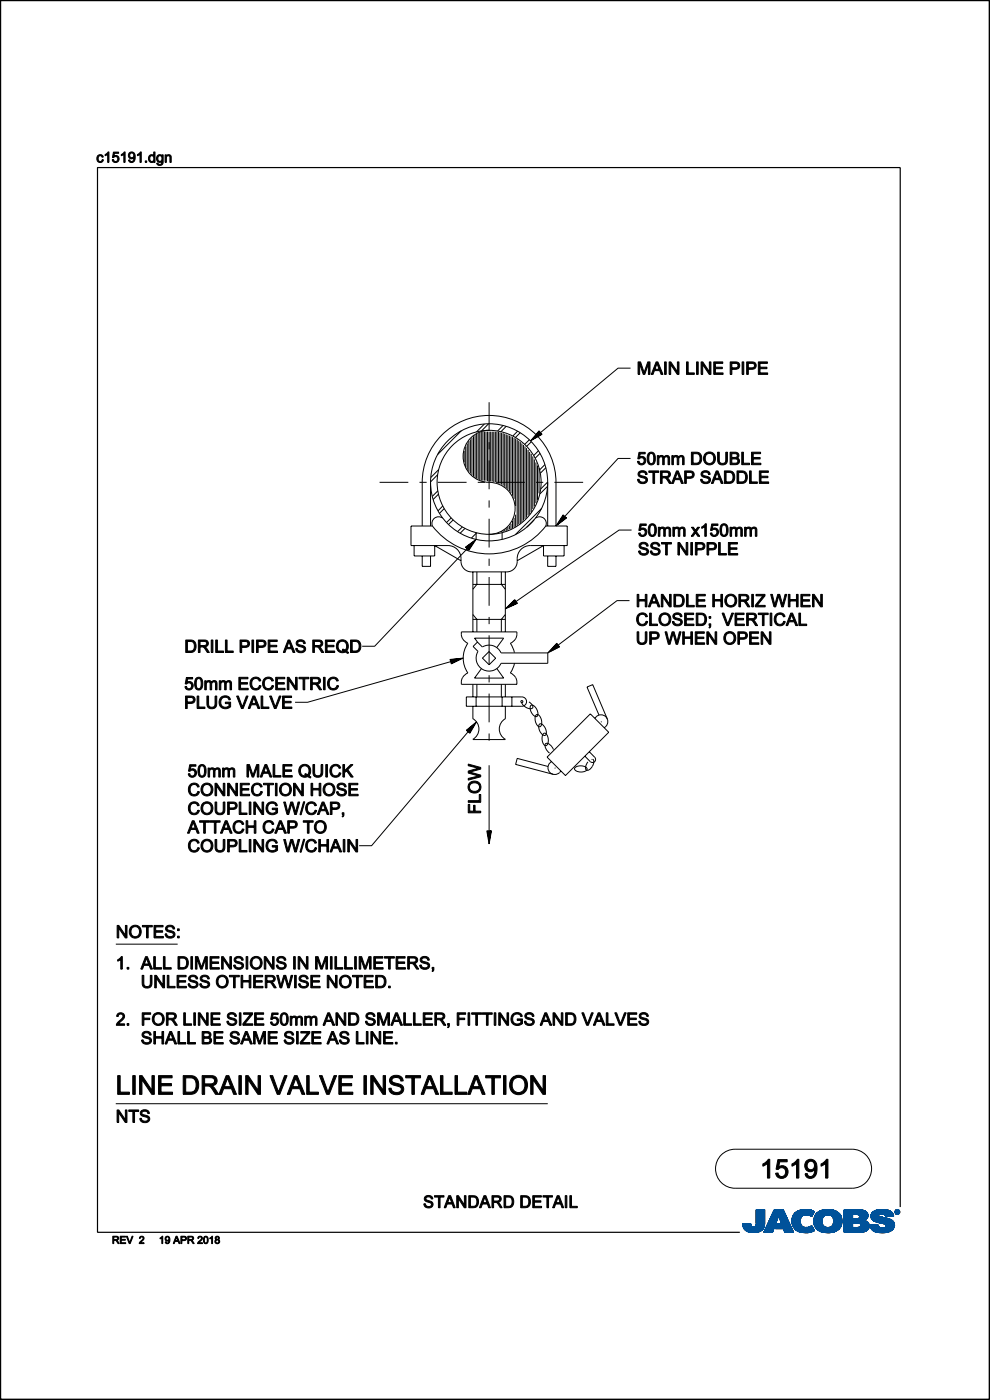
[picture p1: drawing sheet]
<svg xmlns="http://www.w3.org/2000/svg" width="210mm" height="297mm" viewBox="0 0 210 297" stroke-linecap="round" stroke-linejoin="round" font-family="sans-serif">
<path d="M191 256.1v-220.6h-170.3v225.9h136.2M.1 296.6v.3h209.7v-296.8h-209.7v296.8" fill="none" stroke="#000" stroke-width=".25"/>
<g fill="none" stroke="#000" stroke-width=".21">
<path d="M.1 .1h209.8v296.7h-209.8zM133.8 78.1h-2.7l-17 14.1 .2-.2 .2 .1-.7 .4 .5-.7 .3 .3-1.2 .8 .9-1.2 .5 .4-1.8 1.1 1.4-1.6 .6 .5-2.5 1.4 1.8-2.1 .7 .7M93.1 99.6l-1.7 1.7M97.9 91.4l-5.1 5M98.5 95.7v2.4M98.8 94.7v4.4M99.1 94.1v5.6M99.4 93.6v6.5M99.8 93.2v7.2M100.1 92.8v8M100.4 92.5v8.6M100.8 92.3v9.1"/>
<path d="M101.1 92.1v9.4M101.4 91.9v9.8M101.8 91.7v10.1M102.1 91.6v10.4M102.4 91.6v10.4M102.8 89.9l-1.7 1.7M102.8 91.6v10.4M103.1 91.6v10.4M103.4 91.6v10.5M103.7 89.9l-1.5 1.5M103.8 85.3v6.1M103.8 91.6v12.2"/>
<path d="M103.8 91.3a5.5 5.5 0 0 0-5.6 5.8 5.5 5.5 0 0 0 6.2 5.3 5.5 5.5 0 0 1 4.9 5.8 5.5 5.5 0 0 1-5.5 5.2M104.1 91.6v10.5M104.4 91.6v10.6M104.7 91.6v10.7M105.1 91.6v10.7M105.4 91.6v10.8M105.7 91.6v11M106.1 91.7v10.9M106.4 91.8v11M106.7 90.3l-1.1 1.1M106.7 91.9v11.1M107.1 92v11.3"/>
<path d="M107.4 90.4l-1.1 1.2M107.4 92.2v11.3M107.7 92.3v11.6M108.1 92.4v11.8M108.4 92.6v12M108.7 92.7v12.5M109 92.9v12.9M109.4 93v14.4M109.7 93.2v18.3M109.8 91.4l-1 1.1M110 93.5v17.7M110.3 91.8l-1 1"/>
<path d="M110.4 93.8v17.3M110.7 94.1v16.7M111 94.4v16M111.4 94.7v15.4M111.7 95.1v14.7M112 95.5v13.8M112.3 93.3l-1 1M112.4 95.9v13.2M112.7 96.3v12.3M112.7 93.7l-1 1M113 96.8v11.2M113.3 97.5v9.9"/>
<path d="M113.7 98.1v8.6M114 98.7v7.4M114.2 95.6l-1 1M114.3 99.3v5.3M114.6 96.2l-1.1 1M115.6 98.5l-1.1 1.2M115.8 99.2l-1.2 1.2M133.8 97.3h-2.7l-11.8 12.8 .2-.3 .2 .1-.7 .5 .5-.7 .3 .2-1.1 .9 .8-1.2 .5 .3-1.6 1.3 1.1-1.8 .7 .5-2.3 1.7 1.5-2.4 .8 .7M80.5 102.3h6.1M87.8 115.7v2.2h4.4v-2.2l5.6 3.3M89 102.3h1.5M89.6 102.3a14.2 14.2 0 0 1 14.2-14.2 14.2 14.2 0 0 1 14.1 14.2"/>
<path d="M89.6 102.3v9.3M89.6 117.9v2.3h1.7v-2.3M91.3 102.3v9.3M91.7 111.6h-4.5v4.1h7.8M92.8 100.7l-1.5 1.5M92.9 102.3h6.1M92.9 104.1l-1.2 1.2M93 104.8l-1.1 1.2M93.9 109.9a1.42 1.42 0 0 0-1.7 0 1.42 1.42 0 0 0-.5 1.7M93.9 107.3l-1 1.1M94.2 107.9l-1 1M95 115.7a2.84 2.84 0 0 1 2.8 3.4 2.21 2.21 0 0 0 2.2 2.2h7.5a2.31 2.31 0 0 0 2.2-2.8 2.76 2.76 0 0 1 2.8-2.8"/>
<path d="M95.7 109.9l-1 1M96.1 110.3l-1 1M98.1 111.8l-1 1M98.6 112.1l-1 1M98.7 116.1l.7 .7 1.6-2.4-2.3 1.7 .7 .5 1.2-1.8-1.7 1.3 .5 .3 .8-1.2-1.1 .8 .3 .3 .5-.7-.7 .5 .2 .1 .2-.3-20.1 21.2h-2.7M101 113v1.4M101.1 113l-1.1 1.2M101.3 102.3h1.6M103.8 106.2v1.5M103.8 110.1v6M103.8 118.5v1.5M105.2 102.3h6.1"/>
<path d="M106.4 112.7v.2M106.5 113v1.4M106.7 112.5v.3M107.1 112.3v.4M107.4 112.1v.5M107.7 111.8v.7M108.1 111.5v.8M108.4 111.1v1.1M108.7 110.5v1.6M109 109.8v2.1M109.4 109.2v2.5M113.3 110.3l-1.6 1.5"/>
<path d="M113.6 109.9a1.42 1.42 0 0 1 1.7 0 1.42 1.42 0 0 1 .5 1.7h4.5v4.1h-7.8M113.7 102.3h1.5M114.9 107.8l-5.6 5.6M115.8 111.6a15.2 15.2 0 0 1-24.1 0M116.2 103.1l-1.7 1.7M116.2 102.3v9.3M116.2 117.9v2.3h1.7v-2.3M116.2 102.2l-1.5 1.5M117.6 102.3h6.1M117.9 102.3v9.3M119.7 115.7v2.2h-4.4v-2.2l-5.6 3.3M134 112.4h-2.7l-22.4 15.6 .2-.2 .1 .1-.7 .4 .6-.7 .3 .4-1.3 .6 1.1-1.1 .4 .5-1.9 .9 1.5-1.5 .5 .6-2.5 1.2 2-2 .5 .8"/>
<path d="M95.5 139.9l.2 .9 2.6-1.2-2.8 .3 .3 .8 1.9-.9-2.1 .2 .3 .5 1.3-.6-1.4 .1 .1 .4 .8-.3h-.8l.1 .2 .3-.1-31.1 8.8h-2.6M99.2 136.5a5.5 5.5 0 0 0 0 6.2 2.27 2.27 0 0 0-1.3 2.5h11.7a2.2 2.2 0 0 0-1.3-2.4l.6-1.2 .2-.9M99.2 136.5a2.27 2.27 0 0 1-1.3-2.4h11.7a2.24 2.24 0 0 1-1.3 2.4M100.3 121.3v12.8M100.3 130.4l.9 1v2.7M100.3 124h6.9M100.3 131.4h6.9M101.2 121.3v2.7l-.9 1M101.3 136.2l-.6-.8h6.1l-1.4 2M102.3 137.3l-1-1.1-.9 .9 1 1.1a2.76 2.76 0 0 0 1.1 3.9 2.76 2.76 0 0 0 3.8-1.4M102.3 137.2a2.76 2.76 0 0 1 4 1.3h9.9v2.2h-9.9M102.3 139.6l1.4-1.4 1.4 1.4-1.3 1.4z"/>
<path d="M103.8 122.4v6.1M103.8 130.9v1.5M103.8 134.8v6.1M106.3 121.3v2.7l.9 1M107.2 121.3v12.8M107.2 130.4l-.9 1v2.7M108.3 136.5l.8 2M133.5 127.4h-2.6l-13.1 9.9 .2-.3 .2 .2-.7 .3 .6-.6 .2 .3-1.2 .7 1-1.1 .5 .4-1.9 1 1.4-1.6 .6 .6-2.5 1.3 1.9-2 .6 .7M98.9 147.8h11.8a.99 .99 0 0 1 1 1 .99 .99 0 0 1-1 1h-11.8zM98.9 154.9l.8 .7 1.4-2.5-2.2 1.8 .7 .5 1.1-1.8-1.7 1.3 .6 .3 .7-1.2-1 .9 .3 .2 .4-.7-.6 .5 .2 .1 .2-.3-21 24.7h-2.6M100.3 152.5a2.5 2.5 0 0 1 0 4.3M100.3 156.9h6.9"/>
<path d="M100.3 145.2v2.6M100.3 149.8v2.7M101 147.8v2M101.2 145.2v2.6M102.1 141.8l-1.4 2.1h6.1l-1.4-2.1M103.8 143.2v1.6M103.8 147.1v6.1M103.8 155.6v1.5M106.3 145.2v2.6M106.5 147.8v2M107.2 145.2v2.6M107.2 149.8v2.7"/>
<path d="M107.2 152.5a2.5 2.5 0 0 0 0 4.3M108.6 147.8v2M112.2 148.9a1.04 1.04 0 0 1 .7 1.4 1.97 1.97 0 0 1-2.2-1.3M112.7 149.6a1.69 1.69 0 0 1 1.2 2.4 1.69 1.69 0 0 1-1.2-2.4zM113.7 151.7l.2-.1a1.69 1.69 0 0 1 .6 2.6 1.75 1.75 0 0 1-.8-2.5zM114.5 153.6a1.69 1.69 0 0 1 1.2 2.4 1.69 1.69 0 0 1-1.2-2.4zM115.3 155.7l.2-.2a1.69 1.69 0 0 1 .3 2.7 1.75 1.75 0 0 1-.5-2.5zM117.4 159a1.78 1.78 0 0 0-1.6-1.3 1.65 1.65 0 0 0 .8 2.1M125 159.5l1.1 1.1a.66 .66 0 0 1 0 1 .66 .66 0 0 1-.9 0l-1.1-1.2M125.2 151.4l3.9 3.9-9.2 9.2-3.9-3.9zM126.2 152.3a1.48 1.48 0 0 1 2.3-.2 1.48 1.48 0 0 1-.3 2.3M127.1 151.7l-2.6-6 1.2-.5 3.1 7.3"/>
<path d="M127.5 153.1l.1 .1M103.8 176.3v.7l-.1-.3 .2-.1-.1 .8-.2-.8 .4-.1-.2 1.4-.3-1.4 .6-.1-.3 2-.4-2 .8-.1-.4 2.7-.5-2.7h.9M103.8 162.3v16.7M116.3 162.6l-6.6-1.7-.3 1.3 7.9 2.1M117 161.5a1.47 1.47 0 0 0-.5 2.2 1.47 1.47 0 0 0 2.2 .2M117.7 162.9l.1 .1M119 163.6l-.3 .3M122 162.8a1.86 1.86 0 0 1 2.5 .4 1.69 1.69 0 0 1-2.6-.1zM125.5 161.1h.2M125.8 161.1a1.72 1.72 0 0 1-1.3 2.3 1.16 1.16 0 0 1 .2-1.8M24.6 200.3h13.1M24.6 234.1h91.6"/>
<path d="M153 245l1.3-.9 1.6-.3h24.8a4.1 4.1 0 0 1 4.2 4.1 4.1 4.1 0 0 1-4.2 4.2h-24.8a4.1 4.1 0 0 1-3.8-2.6 4.1 4.1 0 0 1 .9-4.5z"/>
<circle cx="103.8" cy="102.3" r="12.4"/>
<circle cx="103.8" cy="102.3" r="11"/>
<circle cx="110.7" cy="148.8" r=".22"/>
</g>
<g fill="#000" stroke="#000" stroke-width=".21">
<path d="M20.7 33a.68 .68 0 0 1 1.2 .3l-.3 .1a.48 .48 0 0 0-.6-.3 .48 .48 0 0 0-.2 .7 .42 .42 0 0 0 .4 .5 .42 .42 0 0 0 .5-.4h.2a.76 .76 0 0 1-1.1 .5 .76 .76 0 0 1-.2-1.2z" fill-rule="evenodd"/>
<path d="M22.3 32.8l.8-.6v2.2h-.3v-1.7l-.5 .3z" fill-rule="evenodd"/>
<path d="M24.1 32.3h1.1v.2h-.9l-.1 .6a.73 .73 0 0 1 1 .4 .73 .73 0 0 1-.5 1 .73 .73 0 0 1-.9-.6l.3-.1a.48 .48 0 0 0 .6 .3 .48 .48 0 0 0 .3-.7 .48 .48 0 0 0-.7-.1l-.4 .1z" fill-rule="evenodd"/>
<path d="M25.7 32.8l.8-.6v2.2h-.2v-1.7l-.6 .3z" fill-rule="evenodd"/>
<path d="M27.4 32.4a.69 .69 0 0 0 0 1.1 .69 .69 0 0 0 1-.1v.1a.52 .52 0 0 1-.2 .6 .52 .52 0 0 1-.6 0l-.1-.2h-.2a.72 .72 0 0 0 .9 .6 .72 .72 0 0 0 .5-.9 .86 .86 0 0 0-.2-1.1 .86 .86 0 0 0-1.1-.1zM27.5 33a.47 .47 0 0 1 .9 0 .47 .47 0 0 1-.9 0z" fill-rule="evenodd"/>
<path d="M29.2 32.8l.8-.6v2.2h-.3v-1.7l-.5 .3z" fill-rule="evenodd"/>
<path d="M30.8 34.1h.3v.3h-.3z" fill-rule="evenodd"/>
<path d="M31.7 33a.77 .77 0 0 0-.1 1.1 .77 .77 0 0 0 1 .1v.2h.3v-2.2h-.3v.8l-.4-.2zM31.9 33.2a.57 .57 0 0 1 .8 .3 .57 .57 0 0 1-.3 .7 .6 .6 0 0 1-.6-.3 .6 .6 0 0 1 .1-.7z" fill-rule="evenodd"/>
<path d="M33.4 33a.76 .76 0 0 0-.1 1.1 .76 .76 0 0 0 1 .1 .45 .45 0 0 1-.2 .6 .45 .45 0 0 1-.6-.2h-.2a.7 .7 0 0 0 .8 .5 .7 .7 0 0 0 .5-.9v-1.4h-.2v.2l-.3-.2h-.4zM33.6 33.2a.51 .51 0 0 1 .8 .4 .51 .51 0 0 1-.8 .5l-.1-.5z" fill-rule="evenodd"/>
<path d="M35 32.8h.3v.3a.57 .57 0 0 1 .7-.3 .57 .57 0 0 1 .3 .7v.9h-.3v-.9a.4 .4 0 0 0-.4-.5 .4 .4 0 0 0-.3 .6v.8h-.3z" fill-rule="evenodd"/>
<path d="M135.3 76.8h.6l.7 2.2 .8-2.2h.5v2.6h-.4v-2.2l-.7 2.2h-.3l-.8-2.2v2.2h-.4z" fill-rule="evenodd"/>
<path d="M139.2 76.8l-1 2.6h.3l.3-.8h1.1l.3 .8h.4l-1.1-2.6zM139.4 77.1l.4 1.2h-.9z" fill-rule="evenodd"/>
<path d="M141 76.8h.3v2.6h-.3z" fill-rule="evenodd"/>
<path d="M141.9 76.8h.4l1.4 2.1v-2.1h.3v2.6h-.3l-1.4-2.1v2.1h-.4z" fill-rule="evenodd"/>
<path d="M145.6 76.8h.4v2.3h1.3v.3h-1.7z" fill-rule="evenodd"/>
<path d="M147.8 76.8h.3v2.6h-.3z" fill-rule="evenodd"/>
<path d="M148.7 76.8h.4l1.4 2.1v-2.1h.3v2.6h-.4l-1.3-2.1v2.1h-.4z" fill-rule="evenodd"/>
<path d="M151.4 76.8h1.9v.3h-1.5v.8h1.4v.3h-1.4v.9h1.6v.3h-2z" fill-rule="evenodd"/>
<path d="M154.9 76.8v2.6h.3v-1.1h.7a.81 .81 0 0 0 1-.8 .81 .81 0 0 0-1-.7zM155.2 77.1h.7a.49 .49 0 0 1 .7 .5 .49 .49 0 0 1-.7 .4h-.7z" fill-rule="evenodd"/>
<path d="M157.4 76.8h.4v2.6h-.4z" fill-rule="evenodd"/>
<path d="M158.4 76.8v2.6h.3v-1.1h.7a.81 .81 0 0 0 1-.8 .81 .81 0 0 0-1-.7zM158.7 77.1h.7a.49 .49 0 0 1 .7 .5 .49 .49 0 0 1-.7 .4h-.7z" fill-rule="evenodd"/>
<path d="M160.9 76.8h1.9v.3h-1.6v.8h1.5v.3h-1.5v.9h1.6v.3h-1.9z" fill-rule="evenodd"/>
<path d="M135.5 96h1.4v.3h-1.1l-.1 .7a.88 .88 0 0 1 1.2 .4 .88 .88 0 0 1-.6 1.2 .88 .88 0 0 1-1.1-.7h.4a.58 .58 0 0 0 .7 .3 .58 .58 0 0 0 .4-.6 .58 .58 0 0 0-.6-.5l-.5 .3-.3-.1z" fill-rule="evenodd"/>
<path d="M137.7 96.1a1.99 1.99 0 0 0 0 2.4 .95 .95 0 0 0 1.1-.2 .95 .95 0 0 0 .2-1 .95 .95 0 0 0-.2-1.1 .95 .95 0 0 0-1.1-.1zM137.8 96.4l.5-.2a1.64 1.64 0 0 1 0 2.1h-.3a1.69 1.69 0 0 1-.2-1.9z" fill-rule="evenodd"/>
<path d="M139.4 96.7h.3v.2a.65 .65 0 0 1 1.1 .1 .62 .62 0 0 1 .8-.4 .62 .62 0 0 1 .4 .7v1.3h-.3v-1.2a.43 .43 0 0 0-.5-.5 .43 .43 0 0 0-.3 .6v1.1h-.3v-1.3a.44 .44 0 0 0-.6-.4 .44 .44 0 0 0-.2 .7v1h-.4z" fill-rule="evenodd"/>
<path d="M142.5 96.7h.3v.2a.65 .65 0 0 1 1.1 .1 .62 .62 0 0 1 .7-.4 .62 .62 0 0 1 .5 .7v1.3h-.3v-1.2a.43 .43 0 0 0-.5-.5 .43 .43 0 0 0-.3 .6v1.1h-.3v-1.3a.44 .44 0 0 0-.6-.4 .44 .44 0 0 0-.3 .7v1h-.3z" fill-rule="evenodd"/>
<path d="M146.7 95.9v2.7h.9a1.33 1.33 0 0 0 1.3-1.4 1.33 1.33 0 0 0-1.3-1.3zM147 96.2h.6a1.02 1.02 0 0 1 .9 1.1 1.02 1.02 0 0 1-.9 1h-.6z" fill-rule="evenodd"/>
<path d="M149.6 96.3a1.34 1.34 0 0 0 0 2 1.34 1.34 0 0 0 2-.3 1.33 1.33 0 0 0-.2-1.8 1.33 1.33 0 0 0-1.8 .1zM149.9 96.4a.99 .99 0 0 1 1.5 .9 .99 .99 0 0 1-1.5 .7l-.3-.7z" fill-rule="evenodd"/>
<path d="M152.2 95.9h.4v1.6a.71 .71 0 0 0 .7 .8 .71 .71 0 0 0 .7-.8v-1.6h.3v1.6a1.05 1.05 0 0 1-1 1.1 1.05 1.05 0 0 1-1.1-1.1z" fill-rule="evenodd"/>
<path d="M154.9 95.9v2.7h1a.75 .75 0 0 0 .9-.5 .75 .75 0 0 0-.4-.9 .67 .67 0 0 0 .3-.9 .67 .67 0 0 0-.8-.4zM155.2 96.2h.6a.44 .44 0 0 1 .5 .2 .44 .44 0 0 1-.1 .6h-1zM155.2 97.4h.6a.49 .49 0 0 1 .7 .4 .49 .49 0 0 1-.6 .5h-.7z" fill-rule="evenodd"/>
<path d="M157.3 95.9h.4v2.4h1.3v.3h-1.7z" fill-rule="evenodd"/>
<path d="M159.4 95.9h1.9v.3h-1.5v.9h1.4v.3h-1.4v.9h1.6v.3h-2z" fill-rule="evenodd"/>
<path d="M135.6 100.1a1.04 1.04 0 0 1 1.7 .5l-.4 .1a.63 .63 0 0 0-.6-.5 .63 .63 0 0 0-.6 .5l.4 .2a1.05 1.05 0 0 1 1.2 1.1 1.11 1.11 0 0 1-1.1 .6 1.11 1.11 0 0 1-1-.9h.4a.72 .72 0 0 0 .7 .6 .72 .72 0 0 0 .7-.6l-.4-.3a.98 .98 0 0 1-1.1-1.2z" fill-rule="evenodd"/>
<path d="M135.8 111.2h1.3v.3h-1.1l-.1 .7a.88 .88 0 0 1 1.2 .4 .88 .88 0 0 1-.5 1.2 .88 .88 0 0 1-1.2-.7l.4-.1a.58 .58 0 0 0 .7 .4 .58 .58 0 0 0 .4-.6 .58 .58 0 0 0-.6-.5l-.5 .3-.3-.1z" fill-rule="evenodd"/>
<path d="M135.8 115.2a1.04 1.04 0 0 1 1.7 .6l-.3 .1a.63 .63 0 0 0-.7-.5 .63 .63 0 0 0-.6 .5l.4 .2a1.05 1.05 0 0 1 1.2 1.1 1.11 1.11 0 0 1-1.1 .6 1.11 1.11 0 0 1-.9-.9h.3a.72 .72 0 0 0 .7 .6 .72 .72 0 0 0 .7-.6l-.4-.3a.98 .98 0 0 1-1.1-1.2z" fill-rule="evenodd"/>
<path d="M137.9 111.3a1.99 1.99 0 0 0 0 2.4 .95 .95 0 0 0 1.1-.2 .95 .95 0 0 0 .2-1 .95 .95 0 0 0-.2-1.1 .95 .95 0 0 0-1.1-.1zM138 111.6l.5-.2a1.64 1.64 0 0 1 0 2.1h-.3a1.69 1.69 0 0 1-.2-1.9z" fill-rule="evenodd"/>
<path d="M138.3 115.2a1.04 1.04 0 0 1 1.7 .6l-.4 .1a.63 .63 0 0 0-.6-.5 .63 .63 0 0 0-.6 .5l.4 .2a1.05 1.05 0 0 1 1.2 1.1 1.11 1.11 0 0 1-1.1 .6 1.11 1.11 0 0 1-1-.9h.4a.72 .72 0 0 0 .7 .6 .72 .72 0 0 0 .7-.6l-.4-.3a.98 .98 0 0 1-1.2-1.2z" fill-rule="evenodd"/>
<path d="M137.6 99.9h2.1v.3h-.8v2.4h-.4v-2.4h-.9z" fill-rule="evenodd"/>
<path d="M139.7 111.9h.2v.2a.65 .65 0 0 1 1.2 0 .63 .63 0 0 1 .7-.3 .63 .63 0 0 1 .5 .7v1.3h-.4v-1.2a.43 .43 0 0 0-.4-.5 .43 .43 0 0 0-.4 .6v1.1h-.3v-1.3a.44 .44 0 0 0-.6-.4 .44 .44 0 0 0-.2 .7v1h-.3z" fill-rule="evenodd"/>
<path d="M140.1 99.9v2.7h.3v-1.2l.8 .1 .8 1.1h.4l-.9-1.3a.74 .74 0 0 0 .7-.8 .74 .74 0 0 0-.9-.6zM140.4 100.2h.9a.46 .46 0 0 1 .5 .5 .46 .46 0 0 1-.6 .4h-.8z" fill-rule="evenodd"/>
<path d="M140.3 115.1h2.1v.3h-.9v2.3h-.3v-2.3h-.9z" fill-rule="evenodd"/>
<path d="M143.5 99.9l-1 2.7h.3l.3-.9h1.1l.4 .9h.4l-1.1-2.7zM143.7 100.2l.4 1.3h-.9z" fill-rule="evenodd"/>
<path d="M142.7 111.9h.3v.2a.65 .65 0 0 1 1.1 0 .62 .62 0 0 1 .8-.3 .62 .62 0 0 1 .4 .7v1.3h-.3v-1.2a.43 .43 0 0 0-.5-.5 .43 .43 0 0 0-.3 .6v1.1h-.3v-1.3a.44 .44 0 0 0-.6-.4 .44 .44 0 0 0-.2 .7v1h-.4z" fill-rule="evenodd"/>
<path d="M143.8 115.1h.4l1.4 2.1v-2.1h.3v2.6h-.4l-1.4-2v2h-.3z" fill-rule="evenodd"/>
<path d="M145.2 99.9v2.7h.4v-1.1h.7a.81 .81 0 0 0 1-.8 .81 .81 0 0 0-1.1-.8zM145.6 100.2h.7a.49 .49 0 0 1 .6 .5 .49 .49 0 0 1-.6 .5h-.7z" fill-rule="evenodd"/>
<path d="M146.5 115.1h.4v2.6h-.4z" fill-rule="evenodd"/>
<path d="M146.7 111.9h.4l.4 .6 .5-.6h.4l-.7 .9 .7 1h-.4l-.5-.8-.5 .8h-.4l.7-1z" fill-rule="evenodd"/>
<path d="M147.5 115.1v2.6h.4v-1h.6a.81 .81 0 0 0 1-.8 .81 .81 0 0 0-1-.8zM147.9 115.4h.6a.49 .49 0 0 1 .7 .5 .49 .49 0 0 1-.7 .5h-.6z" fill-rule="evenodd"/>
<path d="M149 100.1a1.04 1.04 0 0 1 1.6 .5l-.3 .1a.63 .63 0 0 0-.6-.5 .63 .63 0 0 0-.6 .5l.3 .2a1.05 1.05 0 0 1 1.3 1.1 1.11 1.11 0 0 1-1.2 .6 1.11 1.11 0 0 1-.9-.9h.3a.72 .72 0 0 0 .7 .6 .72 .72 0 0 0 .8-.6l-.4-.3a.98 .98 0 0 1-1.2-1.2z" fill-rule="evenodd"/>
<path d="M148.9 111.8l.7-.7h.2v2.7h-.3v-2.1l-.6 .4z" fill-rule="evenodd"/>
<path d="M150 115.1v2.6h.3v-1h.7a.81 .81 0 0 0 1-.8 .81 .81 0 0 0-1-.8zM150.3 115.4h.7a.49 .49 0 0 1 .6 .5 .49 .49 0 0 1-.6 .5h-.7z" fill-rule="evenodd"/>
<path d="M151 111.2h1.3v.3h-1.1l-.1 .7a.88 .88 0 0 1 1.2 .4 .88 .88 0 0 1-.5 1.2 .88 .88 0 0 1-1.1-.7l.3-.1a.58 .58 0 0 0 .7 .4 .58 .58 0 0 0 .4-.6 .58 .58 0 0 0-.6-.5l-.5 .3-.3-.1z" fill-rule="evenodd"/>
<path d="M151.9 99.9l-1 2.7h.4l.3-.9h1.1l.3 .9h.4l-1.1-2.7zM152.1 100.2l.5 1.3h-.9z" fill-rule="evenodd"/>
<path d="M152.4 115.1h.4v2.3h1.3v.3h-1.7z" fill-rule="evenodd"/>
<path d="M153.1 111.3a1.99 1.99 0 0 0 0 2.4 .95 .95 0 0 0 1.1-.2 .95 .95 0 0 0 .2-1 .95 .95 0 0 0-.2-1.1 .95 .95 0 0 0-1.1-.1zM153.2 111.6l.5-.2a1.64 1.64 0 0 1 0 2.1h-.3a1.69 1.69 0 0 1-.2-1.9z" fill-rule="evenodd"/>
<path d="M153.7 99.9v2.7h.9a1.33 1.33 0 0 0 1.3-1.4 1.33 1.33 0 0 0-1.3-1.3zM154 100.2h.6a1.02 1.02 0 0 1 .9 1 1.02 1.02 0 0 1-.9 1h-.6z" fill-rule="evenodd"/>
<path d="M154.5 115.1h1.9v.3h-1.5v.8h1.4v.3h-1.4v.9h1.6v.3h-2z" fill-rule="evenodd"/>
<path d="M154.9 111.9h.3v.2a.65 .65 0 0 1 1.1 0 .62 .62 0 0 1 .7-.3 .62 .62 0 0 1 .5 .7v1.3h-.4v-1.2a.43 .43 0 0 0-.4-.5 .43 .43 0 0 0-.4 .6v1.1h-.3v-1.3a.44 .44 0 0 0-.6-.4 .44 .44 0 0 0-.2 .7v1h-.3z" fill-rule="evenodd"/>
<path d="M156.3 99.9v2.7h1a1.33 1.33 0 0 0 1.2-1.4 1.33 1.33 0 0 0-1.3-1.3zM156.7 100.2h.5a1.02 1.02 0 0 1 1 1 1.02 1.02 0 0 1-.9 1h-.6z" fill-rule="evenodd"/>
<path d="M157.9 111.9h.3v.2a.65 .65 0 0 1 1.2 0 .62 .62 0 0 1 .7-.3 .62 .62 0 0 1 .4 .7v1.3h-.3v-1.2a.43 .43 0 0 0-.4-.5 .43 .43 0 0 0-.4 .6v1.1h-.3v-1.3a.44 .44 0 0 0-.6-.4 .44 .44 0 0 0-.2 .7v1h-.4z" fill-rule="evenodd"/>
<path d="M159 99.9h.3v2.3h1.3v.4h-1.6z" fill-rule="evenodd"/>
<path d="M161.1 99.9h1.9v.3h-1.6v.8h1.5v.3h-1.5v.9h1.6v.4h-1.9z" fill-rule="evenodd"/>
<path d="M39.4 135.8v2.6h1a1.33 1.33 0 0 0 1.2-1.3 1.33 1.33 0 0 0-1.3-1.3zM39.8 136.1h.5a1.02 1.02 0 0 1 .9 1 1.02 1.02 0 0 1-.9 1h-.5z" fill-rule="evenodd"/>
<path d="M42.1 135.8v2.6h.3v-1.2h.4a.81 .81 0 0 1 .8 .7l.4 .5h.4l-.9-1.2a.74 .74 0 0 0 .7-.8 .74 .74 0 0 0-.9-.6zM42.4 136.1h.9a.46 .46 0 0 1 .5 .5 .46 .46 0 0 1-.6 .3h-.8z" fill-rule="evenodd"/>
<path d="M44.8 135.8h.4v2.6h-.4z" fill-rule="evenodd"/>
<path d="M45.8 135.8h.3v2.3h1.3v.3h-1.6z" fill-rule="evenodd"/>
<path d="M47.8 135.8h.4v2.3h1.3v.3h-1.7z" fill-rule="evenodd"/>
<path d="M50.9 135.8v2.6h.4v-1.1h.6a.81 .81 0 0 0 1-.8 .81 .81 0 0 0-1-.7zM51.3 136.1h.6a.49 .49 0 0 1 .7 .5 .49 .49 0 0 1-.6 .4h-.7z" fill-rule="evenodd"/>
<path d="M53.4 135.8h.4v2.6h-.4z" fill-rule="evenodd"/>
<path d="M54.4 135.8v2.6h.4v-1.1h.6a.81 .81 0 0 0 1-.8 .81 .81 0 0 0-1-.7zM54.8 136.1h.6a.49 .49 0 0 1 .7 .5 .49 .49 0 0 1-.7 .4h-.6z" fill-rule="evenodd"/>
<path d="M56.9 135.8h1.9v.3h-1.6v.8h1.5v.3h-1.5v.9h1.7v.3h-2z" fill-rule="evenodd"/>
<path d="M61.1 135.8l-1 2.6h.4l.2-.8h1.2l.3 .8h.4l-1.1-2.6zM61.3 136.1l.4 1.2h-.9z" fill-rule="evenodd"/>
<path d="M63.1 135.9a1.04 1.04 0 0 1 1.7 .6h-.4a.63 .63 0 0 0-.6-.5 .63 .63 0 0 0-.6 .6l.3 .2a1.05 1.05 0 0 1 1.3 1.1 1.11 1.11 0 0 1-1.1 .6 1.11 1.11 0 0 1-1-.9l.4-.1a.72 .72 0 0 0 .6 .7 .72 .72 0 0 0 .8-.6l-.4-.3a.98 .98 0 0 1-1.2-1.2z" fill-rule="evenodd"/>
<path d="M66.3 135.8v2.6h.4v-1.2h.4a.81 .81 0 0 1 .8 .7l.3 .5h.5l-1-1.2a.74 .74 0 0 0 .8-.8 .74 .74 0 0 0-1-.6zM66.7 136.1h.8a.46 .46 0 0 1 .6 .5 .46 .46 0 0 1-.7 .3h-.7z" fill-rule="evenodd"/>
<path d="M69 135.8h1.9v.3h-1.5v.8h1.4v.3h-1.4v.9h1.6v.3h-2z" fill-rule="evenodd"/>
<path d="M71.8 136a1.37 1.37 0 0 0-.3 1.8 1.37 1.37 0 0 0 1.8 .5l.5 .3 .1-.2-.4-.3a1.36 1.36 0 0 0 .1-1.8 1.36 1.36 0 0 0-1.8-.3zM72 136.3a1.01 1.01 0 0 1 1.3 .1 1.01 1.01 0 0 1 .1 1.3l-.2 .2-.5-.2-.1 .2 .4 .2a1.03 1.03 0 0 1-1.2-.4 1.03 1.03 0 0 1 0-1.2z" fill-rule="evenodd"/>
<path d="M74.4 135.8v2.6h.9a1.33 1.33 0 0 0 1.2-1.3 1.33 1.33 0 0 0-1.2-1.3zM74.7 136.1h.6a1.02 1.02 0 0 1 .9 1 1.02 1.02 0 0 1-.9 1h-.6z" fill-rule="evenodd"/>
<path d="M135.2 126.1h.3v1.1h1.4v-1.1h.3v2.6h-.3v-1.2h-1.4v1.2h-.3z" fill-rule="evenodd"/>
<path d="M135.1 134h.4v1.6a.71 .71 0 0 0 .7 .8 .71 .71 0 0 0 .7-.8v-1.6h.3v1.6a1.05 1.05 0 0 1-1 1.1 1.05 1.05 0 0 1-1.1-1.1z" fill-rule="evenodd"/>
<path d="M135.5 130.3a1.15 1.15 0 0 1 1.8 .5l-.3 .1a.87 .87 0 0 0-1.2-.5 .87 .87 0 0 0-.4 1.2 .82 .82 0 0 0 .7 .8 .82 .82 0 0 0 .9-.6l.4 .1a1.22 1.22 0 0 1-1.6 .8 1.22 1.22 0 0 1-.7-1.6z" fill-rule="evenodd"/>
<path d="M138.5 126.1l-1 2.6h.4l.3-.8h1.1l.3 .8h.4l-1.1-2.6zM138.7 126.4l.5 1.3h-.9z" fill-rule="evenodd"/>
<path d="M137.8 130.1h.3v2.3h1.4v.3h-1.7z" fill-rule="evenodd"/>
<path d="M137.8 134v2.7h.4v-1.1h.6a.81 .81 0 0 0 1-.8 .81 .81 0 0 0-1-.8zM138.2 134.4h.6a.49 .49 0 0 1 .7 .4 .49 .49 0 0 1-.7 .5h-.6z" fill-rule="evenodd"/>
<path d="M140.1 130.4a1.34 1.34 0 0 0 0 2 1.34 1.34 0 0 0 2-.3 1.33 1.33 0 0 0-.2-1.8 1.33 1.33 0 0 0-1.8 .1zM140.4 130.6a.99 .99 0 0 1 1.6 .8 .99 .99 0 0 1-1.6 .8l-.3-.8z" fill-rule="evenodd"/>
<path d="M140.3 126.1h.3l1.4 2.1v-2.1h.4v2.6h-.4l-1.4-2v2h-.3z" fill-rule="evenodd"/>
<path d="M141.1 134h.3l.5 2.3 .7-2.3h.4l.6 2.3 .5-2.3h.4l-.8 2.7h-.3l-.6-2.3-.7 2.3h-.3z" fill-rule="evenodd"/>
<path d="M143 130.2a1.04 1.04 0 0 1 1.7 .6h-.4a.63 .63 0 0 0-.6-.5 .63 .63 0 0 0-.6 .6l.3 .2a1.05 1.05 0 0 1 1.3 1.1 1.11 1.11 0 0 1-1.1 .6 1.11 1.11 0 0 1-1-.9l.4-.1a.72 .72 0 0 0 .7 .6 .72 .72 0 0 0 .7-.5l-.4-.3a.98 .98 0 0 1-1.2-1.2z" fill-rule="evenodd"/>
<path d="M143 126.1v2.6h.9a1.33 1.33 0 0 0 1.2-1.3 1.33 1.33 0 0 0-1.2-1.3zM143.3 126.4h.6a1.02 1.02 0 0 1 .9 1 1.02 1.02 0 0 1-.9 1h-.6z" fill-rule="evenodd"/>
<path d="M144.8 134h.4v1.1h1.3v-1.1h.4v2.7h-.4v-1.3h-1.3v1.3h-.4z" fill-rule="evenodd"/>
<path d="M145.2 130.1h1.9v.3h-1.5v.8h1.4v.3h-1.4v.9h1.6v.3h-2z" fill-rule="evenodd"/>
<path d="M145.6 126.1h.4v2.3h1.3v.3h-1.7z" fill-rule="evenodd"/>
<path d="M147.5 134h1.9v.4h-1.6v.8h1.5v.3h-1.5v.9h1.7v.3h-2z" fill-rule="evenodd"/>
<path d="M147.7 130.1v2.6h.9a1.33 1.33 0 0 0 1.3-1.3 1.33 1.33 0 0 0-1.3-1.3zM148 130.4h.6a1.02 1.02 0 0 1 .9 1 1.02 1.02 0 0 1-.9 1h-.6z" fill-rule="evenodd"/>
<path d="M147.7 126.1h1.9v.3h-1.6v.8h1.5v.3h-1.5v.9h1.7v.3h-2z" fill-rule="evenodd"/>
<path d="M149.9 134h.4l1.4 2.1v-2.1h.3v2.7h-.3l-1.4-2.1v2.1h-.4z" fill-rule="evenodd"/>
<path d="M150.4 130.8v.4h.4v-.4zM150.4 132.3v.4h.2l-.2 .4 .1 .1 .3-.3v-.6z" fill-rule="evenodd"/>
<path d="M151.2 126.1h.3v1.1h1.4v-1.1h.4v2.6h-.4v-1.2h-1.4v1.2h-.3z" fill-rule="evenodd"/>
<path d="M153.9 134.4a1.34 1.34 0 0 0 0 2 1.34 1.34 0 0 0 2-.3 1.33 1.33 0 0 0-.2-1.8 1.33 1.33 0 0 0-1.8 .1zM154.2 134.5a.99 .99 0 0 1 1.5 .9 .99 .99 0 0 1-1.5 .8l-.3-.8z" fill-rule="evenodd"/>
<path d="M154.1 126.4a1.34 1.34 0 0 0 0 2 1.34 1.34 0 0 0 2-.3 1.33 1.33 0 0 0-.2-1.7 1.33 1.33 0 0 0-1.8 0zM154.4 126.6a.99 .99 0 0 1 1.5 .8 .99 .99 0 0 1-1.5 .8l-.3-.7z" fill-rule="evenodd"/>
<path d="M153.2 130.1h.3l.9 2.3 .8-2.3h.4l-1 2.6h-.4z" fill-rule="evenodd"/>
<path d="M155.9 130.1h1.9v.3h-1.5v.8h1.4v.3h-1.4v.9h1.6v.3h-2z" fill-rule="evenodd"/>
<path d="M156.5 134v2.7h.4v-1.1h.6a.81 .81 0 0 0 1-.8 .81 .81 0 0 0-1-.8zM156.9 134.4h.6a.49 .49 0 0 1 .7 .4 .49 .49 0 0 1-.6 .5h-.7z" fill-rule="evenodd"/>
<path d="M156.7 126.1v2.6h.4v-1.1h.4a.81 .81 0 0 1 .8 .6l.3 .5h.5l-1-1.2a.74 .74 0 0 0 .7-.8 .74 .74 0 0 0-.9-.6zM157.1 126.4h.8a.46 .46 0 0 1 .6 .5 .46 .46 0 0 1-.7 .4h-.7z" fill-rule="evenodd"/>
<path d="M158.4 130.1v2.6h.3v-1.2h.4a.81 .81 0 0 1 .8 .7l.4 .5h.4l-.9-1.2a.74 .74 0 0 0 .7-.8 .74 .74 0 0 0-.9-.6zM158.7 130.4h.9a.46 .46 0 0 1 .5 .5 .46 .46 0 0 1-.6 .3h-.8z" fill-rule="evenodd"/>
<path d="M159 134h1.9v.4h-1.6v.8h1.5v.3h-1.5v.9h1.7v.3h-2z" fill-rule="evenodd"/>
<path d="M159.5 126.1h.3v2.6h-.3z" fill-rule="evenodd"/>
<path d="M160.4 126.1h1.9v.3l-1.7 2h1.7v.3h-2.1v-.3l1.6-2h-1.4z" fill-rule="evenodd"/>
<path d="M161.5 134h.3l1.4 2.1v-2.1h.3v2.7h-.3l-1.4-2.1v2.1h-.3z" fill-rule="evenodd"/>
<path d="M160.8 130.1h2.1v.3h-.8v2.3h-.4v-2.3h-.9z" fill-rule="evenodd"/>
<path d="M163.4 130.1h.3v2.6h-.3z" fill-rule="evenodd"/>
<path d="M163.5 126.1h.3l.5 2.3 .7-2.3h.4l.6 2.3 .5-2.3h.4l-.7 2.6h-.4l-.6-2.3-.7 2.3h-.3z" fill-rule="evenodd"/>
<path d="M164.7 130.3a1.15 1.15 0 0 1 1.8 .5l-.3 .1a.87 .87 0 0 0-1.2-.5 .87 .87 0 0 0-.4 1.2 .82 .82 0 0 0 .7 .8 .82 .82 0 0 0 .9-.6l.4 .1a1.22 1.22 0 0 1-1.6 .8 1.22 1.22 0 0 1-.7-1.6z" fill-rule="evenodd"/>
<path d="M167.7 130.1l-1 2.6h.4l.3-.8h1.1l.3 .8h.4l-1.1-2.6zM167.9 130.3l.5 1.3h-.9z" fill-rule="evenodd"/>
<path d="M167.2 126.1h.4v1.1h1.3v-1.1h.4v2.6h-.4v-1.2h-1.3v1.2h-.4z" fill-rule="evenodd"/>
<path d="M169.5 130.1h.3v2.3h1.3v.3h-1.6z" fill-rule="evenodd"/>
<path d="M169.9 126.1h1.9v.3h-1.6v.8h1.5v.3h-1.5v.9h1.7v.3h-2z" fill-rule="evenodd"/>
<path d="M172.3 126.1h.4l1.4 2.1v-2.1h.3v2.6h-.3l-1.4-2v2h-.4z" fill-rule="evenodd"/>
<path d="M39.5 143.7h1.4v.3h-1.1l-.1 .7a.88 .88 0 0 1 1.2 .5 .88 .88 0 0 1-.6 1.2 .88 .88 0 0 1-1.1-.8h.4a.58 .58 0 0 0 .7 .4 .58 .58 0 0 0 .4-.6 .58 .58 0 0 0-.6-.5l-.5 .2h-.3z" fill-rule="evenodd"/>
<path d="M39.4 147.7v2.6h.3v-1.1h.7a.81 .81 0 0 0 1-.8 .81 .81 0 0 0-1-.7zM39.7 148h.7a.49 .49 0 0 1 .6 .4 .49 .49 0 0 1-.6 .5h-.7z" fill-rule="evenodd"/>
<path d="M41.7 143.8a1.99 1.99 0 0 0 0 2.5 .95 .95 0 0 0 1.1-.2 .95 .95 0 0 0 .2-1.1 .95 .95 0 0 0-.2-1.1 .95 .95 0 0 0-1.1-.1zM41.8 144.1l.5-.1a1.64 1.64 0 0 1 0 2.1h-.3a1.69 1.69 0 0 1-.2-2z" fill-rule="evenodd"/>
<path d="M41.8 147.7h.4v2.3h1.3v.3h-1.7z" fill-rule="evenodd"/>
<path d="M43.4 144.4h.3v.3a.65 .65 0 0 1 1.1 0 .62 .62 0 0 1 .8-.3 .62 .62 0 0 1 .4 .6v1.3h-.3v-1.2a.43 .43 0 0 0-.5-.5 .43 .43 0 0 0-.3 .6v1.1h-.3v-1.2a.44 .44 0 0 0-.6-.4 .44 .44 0 0 0-.2 .6v1h-.4z" fill-rule="evenodd"/>
<path d="M43.9 147.7h.3v1.5a.71 .71 0 0 0 .7 .9 .71 .71 0 0 0 .7-.9v-1.5h.4v1.5a1.05 1.05 0 0 1-1.1 1.2 1.05 1.05 0 0 1-1-1.2z" fill-rule="evenodd"/>
<path d="M46.5 144.4h.3v.3a.65 .65 0 0 1 1.1 0 .62 .62 0 0 1 .7-.3 .62 .62 0 0 1 .5 .6v1.3h-.3v-1.2a.43 .43 0 0 0-.5-.5 .43 .43 0 0 0-.3 .6v1.1h-.3v-1.2a.44 .44 0 0 0-.6-.4 .44 .44 0 0 0-.3 .6v1h-.3z" fill-rule="evenodd"/>
<path d="M46.9 147.9a1.21 1.21 0 0 1 2 .5l-.3 .1a.96 .96 0 0 0-1.4-.5 .96 .96 0 0 0-.3 1.4 1.05 1.05 0 0 0 1.7 .4v-.5h-.8v-.3h1.1v.9a1.43 1.43 0 0 1-2.1 .1 1.43 1.43 0 0 1 .1-2.1z" fill-rule="evenodd"/>
<path d="M50.7 143.7h1.9v.3h-1.6v.8h1.5v.3h-1.5v.9h1.7v.3h-2z" fill-rule="evenodd"/>
<path d="M50.2 147.7h.4l.8 2.3 .9-2.3h.3l-1 2.6h-.4z" fill-rule="evenodd"/>
<path d="M53.7 147.7l-1.1 2.6h.4l.3-.8h1.1l.3 .8h.4l-1.1-2.6zM53.8 147.9l.5 1.3h-.9z" fill-rule="evenodd"/>
<path d="M53.5 143.9a1.15 1.15 0 0 1 1.8 .5l-.3 .1a.87 .87 0 0 0-1.2-.5 .87 .87 0 0 0-.4 1.2 .82 .82 0 0 0 .7 .9 .82 .82 0 0 0 .9-.7l.4 .1a1.22 1.22 0 0 1-1.6 .8 1.22 1.22 0 0 1-.8-1.6z" fill-rule="evenodd"/>
<path d="M55.4 147.7h.3v2.3h1.3v.3h-1.6z" fill-rule="evenodd"/>
<path d="M56.1 143.9a1.15 1.15 0 0 1 1.9 .5l-.3 .1a.87 .87 0 0 0-1.2-.5 .87 .87 0 0 0-.4 1.2 .82 .82 0 0 0 .7 .9 .82 .82 0 0 0 .9-.7l.3 .1a1.22 1.22 0 0 1-1.5 .8 1.22 1.22 0 0 1-.8-1.6z" fill-rule="evenodd"/>
<path d="M57.2 147.7h.4l.8 2.3 .9-2.3h.3l-1 2.6h-.4z" fill-rule="evenodd"/>
<path d="M58.5 143.7h1.9v.3h-1.6v.8h1.5v.3h-1.5v.9h1.7v.3h-2z" fill-rule="evenodd"/>
<path d="M59.9 147.7h1.9v.3h-1.5v.8h1.5v.3h-1.5v.9h1.6v.3h-2z" fill-rule="evenodd"/>
<path d="M60.9 143.7h.4l1.4 2.1v-2.1h.3v2.6h-.3l-1.4-2v2h-.4z" fill-rule="evenodd"/>
<path d="M63.4 143.7h2.1v.3h-.9v2.3h-.3v-2.3h-.9z" fill-rule="evenodd"/>
<path d="M65.9 143.7v2.6h.3v-1.1h.4a.81 .81 0 0 1 .8 .6l.4 .5h.4l-.9-1.2a.74 .74 0 0 0 .7-.8 .74 .74 0 0 0-.9-.6zM66.2 144h.9a.46 .46 0 0 1 .5 .5 .46 .46 0 0 1-.6 .4h-.8z" fill-rule="evenodd"/>
<path d="M68.6 143.7h.4v2.6h-.4z" fill-rule="evenodd"/>
<path d="M69.9 143.9a1.15 1.15 0 0 1 1.9 .5l-.4 .1a.87 .87 0 0 0-1.1-.5 .87 .87 0 0 0-.5 1.2 .82 .82 0 0 0 .8 .9 .82 .82 0 0 0 .9-.7l.3 .1a1.22 1.22 0 0 1-1.5 .8 1.22 1.22 0 0 1-.8-1.6z" fill-rule="evenodd"/>
<path d="M40.8 174.1l-1 2.7h.3l.3-.8h1.1l.4 .8h.4l-1.1-2.7zM41 174.4l.4 1.3h-.9z" fill-rule="evenodd"/>
<path d="M40.2 162.2h1.4v.3h-1.1l-.1 .8a.88 .88 0 0 1 1.2 .4 .88 .88 0 0 1-.6 1.2 .88 .88 0 0 1-1.1-.7l.4-.1a.58 .58 0 0 0 .7 .4 .58 .58 0 0 0 .4-.6 .58 .58 0 0 0-.6-.5l-.5 .2h-.3z" fill-rule="evenodd"/>
<path d="M40.4 166.4a1.15 1.15 0 0 1 1.9 .5l-.4 .1a.87 .87 0 0 0-1.1-.5 .87 .87 0 0 0-.5 1.2 .82 .82 0 0 0 .7 .9 .82 .82 0 0 0 1-.7l.3 .1a1.22 1.22 0 0 1-1.6 .8 1.22 1.22 0 0 1-.7-1.6z" fill-rule="evenodd"/>
<path d="M40.4 170.4a1.15 1.15 0 0 1 1.9 .5l-.4 .1a.87 .87 0 0 0-1.1-.5 .87 .87 0 0 0-.5 1.2 .82 .82 0 0 0 .7 .8 .82 .82 0 0 0 1-.6l.3 .1a1.22 1.22 0 0 1-1.6 .8 1.22 1.22 0 0 1-.7-1.6z" fill-rule="evenodd"/>
<path d="M40.4 178.3a1.15 1.15 0 0 1 1.9 .5l-.4 .1a.87 .87 0 0 0-1.1-.5 .87 .87 0 0 0-.5 1.2 .82 .82 0 0 0 .7 .9 .82 .82 0 0 0 1-.7l.3 .1a1.22 1.22 0 0 1-1.6 .8 1.22 1.22 0 0 1-.7-1.6z" fill-rule="evenodd"/>
<path d="M42.4 162.3a1.99 1.99 0 0 0 0 2.5 .95 .95 0 0 0 1.1-.2 .95 .95 0 0 0 .2-1.1 .95 .95 0 0 0-.2-1 .95 .95 0 0 0-1.1-.2zM42.5 162.6l.5-.1a1.64 1.64 0 0 1 0 2.1h-.3a1.69 1.69 0 0 1-.2-2z" fill-rule="evenodd"/>
<path d="M43 166.5a1.34 1.34 0 0 0 0 2 1.34 1.34 0 0 0 2-.3 1.33 1.33 0 0 0-.2-1.7 1.33 1.33 0 0 0-1.8 0zM43.3 166.7a.99 .99 0 0 1 1.5 .8 .99 .99 0 0 1-1.6 .8l-.2-.8z" fill-rule="evenodd"/>
<path d="M43 170.5a1.34 1.34 0 0 0 0 2 1.34 1.34 0 0 0 2-.3 1.33 1.33 0 0 0-.2-1.8 1.33 1.33 0 0 0-1.8 .1zM43.3 170.7a.99 .99 0 0 1 1.5 .8 .99 .99 0 0 1-1.6 .8l-.2-.8z" fill-rule="evenodd"/>
<path d="M43 178.4a1.34 1.34 0 0 0 0 2 1.34 1.34 0 0 0 2-.3 1.33 1.33 0 0 0-.2-1.7 1.33 1.33 0 0 0-1.8 0zM43.3 178.6a.99 .99 0 0 1 1.5 .8 .99 .99 0 0 1-1.6 .8l-.2-.7z" fill-rule="evenodd"/>
<path d="M42.3 174.1h2.1v.3h-.8v2.4h-.4v-2.4h-.9z" fill-rule="evenodd"/>
<path d="M44.1 162.9h.3v.3a.65 .65 0 0 1 1.1 0 .63 .63 0 0 1 .8-.3 .63 .63 0 0 1 .4 .6v1.3h-.3v-1.2a.43 .43 0 0 0-.5-.5 .43 .43 0 0 0-.3 .6v1.1h-.3v-1.2a.44 .44 0 0 0-.6-.4 .44 .44 0 0 0-.2 .7v.9h-.4z" fill-rule="evenodd"/>
<path d="M44.6 174.1h2.1v.3h-.9v2.4h-.3v-2.4h-.9z" fill-rule="evenodd"/>
<path d="M45.6 166.2h.4l1.4 2.1v-2.1h.3v2.6h-.4l-1.4-2.1v2.1h-.3z" fill-rule="evenodd"/>
<path d="M47.8 174.1l-1 2.7h.3l.3-.8h1.1l.3 .8h.4l-1-2.7zM48 174.4l.4 1.3h-.9z" fill-rule="evenodd"/>
<path d="M47.2 162.9h.3v.3a.65 .65 0 0 1 1.1 0 .63 .63 0 0 1 .8-.3 .63 .63 0 0 1 .4 .6v1.3h-.3v-1.2a.43 .43 0 0 0-.5-.5 .43 .43 0 0 0-.3 .6v1.1h-.3v-1.2a.44 .44 0 0 0-.6-.4 .44 .44 0 0 0-.3 .7v.9h-.3z" fill-rule="evenodd"/>
<path d="M45.6 170.1h.4v1.6a.71 .71 0 0 0 .7 .8 .71 .71 0 0 0 .7-.8v-1.6h.3v1.6a1.05 1.05 0 0 1-1 1.1 1.05 1.05 0 0 1-1.1-1.1z" fill-rule="evenodd"/>
<path d="M45.6 178.1h.4v1.5a.71 .71 0 0 0 .7 .9 .71 .71 0 0 0 .7-.9v-1.5h.3v1.5a1.05 1.05 0 0 1-1 1.2 1.05 1.05 0 0 1-1.1-1.2z" fill-rule="evenodd"/>
<path d="M48.3 166.2h.3l1.4 2.1v-2.1h.4v2.6h-.4l-1.4-2.1v2.1h-.3z" fill-rule="evenodd"/>
<path d="M48.3 170.1v2.7h.3v-1.1h.7a.81 .81 0 0 0 1-.8 .81 .81 0 0 0-1-.8zM48.6 170.5h.7a.49 .49 0 0 1 .7 .4 .49 .49 0 0 1-.7 .5h-.7z" fill-rule="evenodd"/>
<path d="M50.7 170.1h.4v2.4h1.3v.3h-1.7z" fill-rule="evenodd"/>
<path d="M51 166.2h1.9v.3h-1.6v.8h1.5v.3h-1.5v.9h1.6v.3h-1.9z" fill-rule="evenodd"/>
<path d="M49.8 174.4a1.15 1.15 0 0 1 1.9 .4l-.3 .1a.87 .87 0 0 0-1.2-.4 .87 .87 0 0 0-.4 1.1 .82 .82 0 0 0 .7 .9 .82 .82 0 0 0 .9-.7l.4 .1a1.22 1.22 0 0 1-1.6 .8 1.22 1.22 0 0 1-.8-1.5z" fill-rule="evenodd"/>
<path d="M52.2 174.1h.4v1.1h1.3v-1.1h.4v2.7h-.4v-1.3h-1.3v1.3h-.4z" fill-rule="evenodd"/>
<path d="M52.4 162.2h.5l.8 2.3 .7-2.3h.5v2.6h-.3v-2.2l-.8 2.2h-.3l-.8-2.2v2.2h-.3z" fill-rule="evenodd"/>
<path d="M52.9 170.1h.3v2.7h-.3z" fill-rule="evenodd"/>
<path d="M53.8 170.1h.4l1.4 2.1v-2.1h.3v2.7h-.3l-1.4-2.1v2.1h-.4z" fill-rule="evenodd"/>
<path d="M56.2 162.2l-1 2.6h.4l.2-.8h1.2l.3 .8h.4l-1.1-2.6zM56.4 162.5l.4 1.3h-.8z" fill-rule="evenodd"/>
<path d="M53.8 166.4a1.15 1.15 0 0 1 1.8 .5l-.3 .1a.87 .87 0 0 0-1.2-.5 .87 .87 0 0 0-.4 1.2 .82 .82 0 0 0 .7 .9 .82 .82 0 0 0 .9-.7l.4 .1a1.22 1.22 0 0 1-1.6 .8 1.22 1.22 0 0 1-.8-1.6z" fill-rule="evenodd"/>
<path d="M55.9 166.2h2.1v.3h-.9v2.3h-.3v-2.3h-.9z" fill-rule="evenodd"/>
<path d="M56.9 170.4a1.21 1.21 0 0 1 1.9 .5l-.3 .1a.96 .96 0 0 0-1.3-.5 .96 .96 0 0 0-.4 1.4 1.05 1.05 0 0 0 1.7 .3v-.4h-.7v-.4h1.1v1a1.43 1.43 0 0 1-2.1 .1 1.43 1.43 0 0 1 .1-2.1z" fill-rule="evenodd"/>
<path d="M56.9 178.3a1.21 1.21 0 0 1 1.9 .5l-.3 .1a.96 .96 0 0 0-1.3-.4 .96 .96 0 0 0-.4 1.3 1.05 1.05 0 0 0 1.7 .4v-.5h-.7v-.3h1.1v1a1.43 1.43 0 0 1-2.1 0 1.43 1.43 0 0 1 .1-2.1z" fill-rule="evenodd"/>
<path d="M56.2 174.4a1.15 1.15 0 0 1 1.9 .4l-.4 .1a.87 .87 0 0 0-1.1-.4 .87 .87 0 0 0-.4 1.1 .82 .82 0 0 0 .7 .9 .82 .82 0 0 0 .9-.7l.3 .1a1.22 1.22 0 0 1-1.5 .8 1.22 1.22 0 0 1-.8-1.5z" fill-rule="evenodd"/>
<path d="M57.9 162.2h.4v2.3h1.3v.3h-1.7z" fill-rule="evenodd"/>
<path d="M59.3 174.1l-1 2.7h.3l.3-.8h1.1l.4 .8h.4l-1.1-2.7zM59.5 174.4l.4 1.3h-.9z" fill-rule="evenodd"/>
<path d="M58.4 166.2h.4v2.6h-.4z" fill-rule="evenodd"/>
<path d="M59.6 166.5a1.34 1.34 0 0 0 .1 2 1.34 1.34 0 0 0 2-.3 1.33 1.33 0 0 0-.3-1.7 1.33 1.33 0 0 0-1.8 0zM59.9 166.7a.99 .99 0 0 1 1.6 .8 .99 .99 0 0 1-1.6 .8l-.3-.8z" fill-rule="evenodd"/>
<path d="M60 162.2h1.9v.3h-1.5v.8h1.4v.3h-1.4v.9h1.6v.3h-2z" fill-rule="evenodd"/>
<path d="M60.2 170.1h.3l.5 2.3 .7-2.3h.4l.6 2.3 .5-2.3h.4l-.7 2.7h-.4l-.6-2.3-.7 2.3h-.3z" fill-rule="evenodd"/>
<path d="M61 174.1v2.7h.4v-1.1h.7a.81 .81 0 0 0 1-.8 .81 .81 0 0 0-1.1-.8zM61.4 174.4h.7a.49 .49 0 0 1 .6 .5 .49 .49 0 0 1-.6 .5h-.7z" fill-rule="evenodd"/>
<path d="M62.3 166.2h.3l1.4 2.1v-2.1h.3v2.6h-.3l-1.4-2.1v2.1h-.3z" fill-rule="evenodd"/>
<path d="M64.4 170.1h.3l-.8 2.7h-.3z" fill-rule="evenodd"/>
<path d="M64.3 174.1h2.1v.3h-.8v2.4h-.4v-2.4h-.9z" fill-rule="evenodd"/>
<path d="M63.8 162.5a1.37 1.37 0 0 0-.3 1.7 1.37 1.37 0 0 0 1.8 .5l.6 .4 .1-.3-.5-.2a1.36 1.36 0 0 0 .2-1.9 1.36 1.36 0 0 0-1.9-.2zM64 162.7a1.01 1.01 0 0 1 1.4 .1 1.01 1.01 0 0 1 0 1.3l-.2 .3-.5-.3-.1 .3 .4 .1a1.03 1.03 0 0 1-1.2-.4 1.03 1.03 0 0 1 0-1.2z" fill-rule="evenodd"/>
<path d="M66 166.2h.3v1.1h1.4v-1.1h.4v2.6h-.4v-1.2h-1.4v1.2h-.3z" fill-rule="evenodd"/>
<path d="M67 174.4a1.34 1.34 0 0 0 .1 2.1 1.34 1.34 0 0 0 2-.3 1.33 1.33 0 0 0-.3-1.8 1.33 1.33 0 0 0-1.8 0zM67.3 174.6a.99 .99 0 0 1 1.6 .8 .99 .99 0 0 1-1.6 .8l-.3-.7z" fill-rule="evenodd"/>
<path d="M65.3 170.4a1.15 1.15 0 0 1 1.8 .5l-.3 .1a.87 .87 0 0 0-1.2-.5 .87 .87 0 0 0-.4 1.2 .82 .82 0 0 0 .7 .8 .82 .82 0 0 0 .9-.6l.4 .1a1.22 1.22 0 0 1-1.6 .8 1.22 1.22 0 0 1-.7-1.6z" fill-rule="evenodd"/>
<path d="M65.3 178.3a1.15 1.15 0 0 1 1.8 .5l-.3 .1a.87 .87 0 0 0-1.2-.5 .87 .87 0 0 0-.4 1.2 .82 .82 0 0 0 .7 .9 .82 .82 0 0 0 .9-.7l.4 .1a1.22 1.22 0 0 1-1.6 .8 1.22 1.22 0 0 1-.7-1.6z" fill-rule="evenodd"/>
<path d="M68.3 170.1l-1 2.7h.4l.3-.8h1.1l.3 .8h.4l-1.1-2.7zM68.5 170.4l.5 1.3h-.9z" fill-rule="evenodd"/>
<path d="M66.4 162.2h.3v1.5a.71 .71 0 0 0 .7 .9 .71 .71 0 0 0 .7-.9v-1.5h.4v1.5a1.05 1.05 0 0 1-1.1 1.2 1.05 1.05 0 0 1-1-1.2z" fill-rule="evenodd"/>
<path d="M68.9 166.5a1.34 1.34 0 0 0 0 2 1.34 1.34 0 0 0 2-.3 1.33 1.33 0 0 0-.2-1.7 1.33 1.33 0 0 0-1.8 0zM69.2 166.7a.99 .99 0 0 1 1.5 .8 .99 .99 0 0 1-1.6 .8l-.2-.8z" fill-rule="evenodd"/>
<path d="M69.1 162.2h.4v2.6h-.4z" fill-rule="evenodd"/>
<path d="M70.1 170.1v2.7h.3v-1.1h.7a.81 .81 0 0 0 1-.8 .81 .81 0 0 0-1-.8zM70.4 170.5h.7a.49 .49 0 0 1 .6 .4 .49 .49 0 0 1-.6 .5h-.7z" fill-rule="evenodd"/>
<path d="M71.7 166.3a1.04 1.04 0 0 1 1.7 .6h-.3a.63 .63 0 0 0-.6-.5 .63 .63 0 0 0-.6 .6l.3 .2a1.05 1.05 0 0 1 1.3 1.1 1.11 1.11 0 0 1-1.2 .6 1.11 1.11 0 0 1-.9-.9l.3-.1a.72 .72 0 0 0 .7 .7 .72 .72 0 0 0 .7-.6l-.3-.3a.98 .98 0 0 1-1.2-1.2z" fill-rule="evenodd"/>
<path d="M70.4 162.4a1.15 1.15 0 0 1 1.9 .5l-.4 .1a.87 .87 0 0 0-1.1-.4 .87 .87 0 0 0-.5 1.1 .82 .82 0 0 0 .8 .9 .82 .82 0 0 0 .9-.7l.3 .1a1.22 1.22 0 0 1-1.5 .8 1.22 1.22 0 0 1-.8-1.6z" fill-rule="evenodd"/>
<path d="M72.6 172.4h.4l-.1 .6-.2 .3-.1-.1 .2-.4h-.2z" fill-rule="evenodd"/>
<path d="M72.7 162.2h.4v1.3l1.3-1.3h.5l-1.1 1.1 1.1 1.5h-.4l-1-1.3-.4 .4v.9h-.4z" fill-rule="evenodd"/>
<path d="M74 166.2h1.9v.3h-1.6v.8h1.5v.3h-1.5v.9h1.7v.3h-2z" fill-rule="evenodd"/>
<path d="M99.6 166.1a1.31 1.31 0 0 0 .2 1.9 1.31 1.31 0 0 0 1.9-.3 1.31 1.31 0 0 0-.3-1.8 1.57 1.57 0 0 0-1.8 .2zM99.8 166.4a1 1 0 0 1 1.5-.1 1 1 0 0 1-.1 1.5 1.01 1.01 0 0 1-1.2-.1 1.01 1.01 0 0 1-.3-1.2z" fill-rule="evenodd"/>
<path d="M99.3 170.6h.3v1.5h.9v-1.3h.3v1.3h1.2v.3h-2.7z" fill-rule="evenodd"/>
<path d="M99.3 169.9h2.4v-1.3h.3v1.6h-2.7z" fill-rule="evenodd"/>
<path d="M99.3 162.1l2.7 .7v.4l-2.4 .6 2.4 .6v.4l-2.7 .7v-.4l2.3-.5-2.3-.6v-.4l2.3-.6-2.3-.6z" fill-rule="evenodd"/>
<path d="M24.9 196.3h.3l1.4 2.1v-2.1h.3v2.7h-.3l-1.4-2.1v2.1h-.3z" fill-rule="evenodd"/>
<path d="M27.8 196.7a1.34 1.34 0 0 0 0 2 1.34 1.34 0 0 0 2-.3 1.33 1.33 0 0 0-.2-1.8 1.33 1.33 0 0 0-1.8 .1zM28.1 196.8a.99 .99 0 0 1 1.5 .8 .99 .99 0 0 1-1.6 .8l-.2-.7z" fill-rule="evenodd"/>
<path d="M30.2 196.3h2.1v.3h-.9v2.4h-.3v-2.4h-.9z" fill-rule="evenodd"/>
<path d="M32.7 196.3h1.9v.3h-1.6v.8h1.5v.4h-1.5v.9h1.7v.3h-2z" fill-rule="evenodd"/>
<path d="M35.4 196.5a1.04 1.04 0 0 1 1.6 .6h-.3a.63 .63 0 0 0-.6-.5 .63 .63 0 0 0-.6 .5l.3 .2a1.05 1.05 0 0 1 1.3 1.1 1.11 1.11 0 0 1-1.2 .6 1.11 1.11 0 0 1-.9-.9h.3a.72 .72 0 0 0 .7 .6 .72 .72 0 0 0 .8-.6l-.4-.3a.98 .98 0 0 1-1.2-1.2z" fill-rule="evenodd"/>
<path d="M37.7 197.1v.3h.3v-.3zM37.7 198.6v.4h.3v-.4z" fill-rule="evenodd"/>
<path d="M48.3 178.1v2.6h.3v-1h.7a.81 .81 0 0 0 1-.8 .81 .81 0 0 0-1-.8zM48.6 178.4h.7a.49 .49 0 0 1 .7 .5 .49 .49 0 0 1-.7 .4h-.7z" fill-rule="evenodd"/>
<path d="M50.7 178.1h.4v2.3h1.3v.3h-1.7z" fill-rule="evenodd"/>
<path d="M52.9 178.1h.3v2.6h-.3z" fill-rule="evenodd"/>
<path d="M53.8 178.1h.4l1.4 2.1v-2.1h.3v2.6h-.3l-1.4-2v2h-.4z" fill-rule="evenodd"/>
<path d="M60.2 178.1h.3l.5 2.3 .7-2.3h.4l.6 2.3 .5-2.3h.4l-.7 2.6h-.4l-.6-2.3-.7 2.3h-.3z" fill-rule="evenodd"/>
<path d="M64.4 178h.3l-.8 2.8h-.3z" fill-rule="evenodd"/>
<path d="M67.6 178.1h.4v1.1h1.3v-1.1h.4v2.6h-.4v-1.2h-1.3v1.2h-.4z" fill-rule="evenodd"/>
<path d="M71 178.1l-1 2.6h.4l.3-.8h1.1l.3 .8h.4l-1.1-2.6zM71.2 178.4l.5 1.2h-.9z" fill-rule="evenodd"/>
<path d="M72.8 178.1h.4v2.6h-.4z" fill-rule="evenodd"/>
<path d="M73.8 178.1h.3l1.4 2.1v-2.1h.4v2.6h-.4l-1.4-2v2h-.3z" fill-rule="evenodd"/>
<path d="M25 203.6l.7-.7h.2v2.7h-.3v-2.1l-.6 .4z" fill-rule="evenodd"/>
<path d="M25 215.1a.87 .87 0 0 1 1.3 .1 .87 .87 0 0 1-.4 1.3l-.8 .7h1.3v.3h-1.7a3 3 0 0 1 1.2-1.5 .51 .51 0 0 0-.1-.9 .51 .51 0 0 0-.7 .6l-.4-.1z" fill-rule="evenodd"/>
<path d="M27 205.2h.3v.4h-.3z" fill-rule="evenodd"/>
<path d="M27 217.1h.3v.4h-.3z" fill-rule="evenodd"/>
<path d="M30.9 202.9l-1 2.7h.3l.3-.8h1.1l.3 .8h.4l-1-2.7zM31.1 203.2l.4 1.3h-.9z" fill-rule="evenodd"/>
<path d="M30.2 214.9h1.8v.3h-1.5v.8h1.3v.3h-1.3v1.2h-.3z" fill-rule="evenodd"/>
<path d="M30.2 206.9h.3v1.5a.71 .71 0 0 0 .7 .9 .71 .71 0 0 0 .7-.9v-1.5h.3v1.5a1.05 1.05 0 0 1-1 1.2 1.05 1.05 0 0 1-1-1.2z" fill-rule="evenodd"/>
<path d="M32.7 215.2a1.34 1.34 0 0 0 0 2 1.34 1.34 0 0 0 2-.3 1.33 1.33 0 0 0-.3-1.8 1.33 1.33 0 0 0-1.7 .1zM32.9 215.4a.99 .99 0 0 1 1.6 .8 .99 .99 0 0 1-1.6 .8l-.2-.8z" fill-rule="evenodd"/>
<path d="M32.6 202.9h.4v2.4h1.3v.3h-1.7z" fill-rule="evenodd"/>
<path d="M32.8 206.9h.4l1.4 2.1v-2.1h.3v2.7h-.4l-1.3-2.1v2.1h-.4z" fill-rule="evenodd"/>
<path d="M34.7 202.9h.3v2.4h1.3v.3h-1.6z" fill-rule="evenodd"/>
<path d="M35.3 214.9v2.6h.3v-1.2h.5a.81 .81 0 0 1 .7 .7l.4 .5h.4l-.9-1.2a.74 .74 0 0 0 .7-.8 .74 .74 0 0 0-.9-.6zM35.6 215.2h.9a.46 .46 0 0 1 .5 .4 .46 .46 0 0 1-.6 .4h-.8z" fill-rule="evenodd"/>
<path d="M35.5 206.9h.3v2.4h1.3v.3h-1.6z" fill-rule="evenodd"/>
<path d="M37.6 206.9h1.9v.3h-1.6v.8h1.5v.4h-1.5v.9h1.6v.3h-1.9z" fill-rule="evenodd"/>
<path d="M37.8 202.9v2.7h.9a1.33 1.33 0 0 0 1.2-1.4 1.33 1.33 0 0 0-1.2-1.3zM38.1 203.3h.6a1.02 1.02 0 0 1 .9 1 1.02 1.02 0 0 1-.9 1h-.6z" fill-rule="evenodd"/>
<path d="M39 214.9h.3v2.3h1.3v.3h-1.6z" fill-rule="evenodd"/>
<path d="M40.3 207.1a1.04 1.04 0 0 1 1.6 .6h-.3a.63 .63 0 0 0-.6-.5 .63 .63 0 0 0-.6 .5l.3 .2a1.05 1.05 0 0 1 1.3 1.1 1.11 1.11 0 0 1-1.2 .6 1.11 1.11 0 0 1-.9-.9h.3a.72 .72 0 0 0 .7 .6 .72 .72 0 0 0 .8-.6l-.4-.3a.98 .98 0 0 1-1.2-1.2z" fill-rule="evenodd"/>
<path d="M40.5 202.9h.3v2.7h-.3z" fill-rule="evenodd"/>
<path d="M41.1 214.9h.4v2.6h-.4z" fill-rule="evenodd"/>
<path d="M41.4 202.9h.6l.7 2.3 .8-2.3h.5v2.7h-.4v-2.2l-.7 2.2h-.3l-.8-2.3v2.3h-.4z" fill-rule="evenodd"/>
<path d="M42.1 214.9h.3l1.4 2v-2h.4v2.6h-.4l-1.4-2.1v2.1h-.3z" fill-rule="evenodd"/>
<path d="M42.7 207.1a1.04 1.04 0 0 1 1.7 .6h-.3a.63 .63 0 0 0-.7-.5 .63 .63 0 0 0-.6 .5l.4 .2a1.05 1.05 0 0 1 1.2 1.1 1.11 1.11 0 0 1-1.1 .6 1.11 1.11 0 0 1-.9-.9h.3a.72 .72 0 0 0 .7 .6 .72 .72 0 0 0 .7-.6l-.4-.3a.98 .98 0 0 1-1.1-1.2z" fill-rule="evenodd"/>
<path d="M44.5 202.9h2v.4h-1.6v.8h1.5v.3h-1.5v.9h1.6v.3h-2z" fill-rule="evenodd"/>
<path d="M44.8 214.9h1.9v.3h-1.6v.8h1.5v.3h-1.5v.9h1.6v.3h-1.9z" fill-rule="evenodd"/>
<path d="M46.2 207.2a1.34 1.34 0 0 0 .1 2.1 1.34 1.34 0 0 0 1.9-.3 1.33 1.33 0 0 0-.2-1.8 1.33 1.33 0 0 0-1.8 0zM46.5 207.4a.99 .99 0 0 1 1.6 .8 .99 .99 0 0 1-1.6 .8l-.3-.7z" fill-rule="evenodd"/>
<path d="M47 202.9h.4l1.4 2.1v-2.1h.3v2.7h-.4l-1.4-2.1v2.1h-.3z" fill-rule="evenodd"/>
<path d="M48.5 215a1.04 1.04 0 0 1 1.7 .6h-.4a.63 .63 0 0 0-.6-.5 .63 .63 0 0 0-.6 .6l.3 .2a1.05 1.05 0 0 1 1.3 1.1 1.11 1.11 0 0 1-1.1 .5 1.11 1.11 0 0 1-1-.8l.4-.1a.72 .72 0 0 0 .6 .6 .72 .72 0 0 0 .8-.5l-.4-.3a.98 .98 0 0 1-1.2-1.2z" fill-rule="evenodd"/>
<path d="M48.7 206.9h2.1v.3h-.9v2.4h-.4v-2.4h-.8z" fill-rule="evenodd"/>
<path d="M49.9 203.1a1.04 1.04 0 0 1 1.7 .6h-.3a.63 .63 0 0 0-.7-.5 .63 .63 0 0 0-.6 .5l.4 .3a1.05 1.05 0 0 1 1.2 1 1.11 1.11 0 0 1-1.1 .6 1.11 1.11 0 0 1-.9-.9h.3a.72 .72 0 0 0 .7 .6 .72 .72 0 0 0 .7-.5l-.4-.3a.98 .98 0 0 1-1.1-1.2z" fill-rule="evenodd"/>
<path d="M50.8 214.9h.3v2.6h-.3z" fill-rule="evenodd"/>
<path d="M51.1 206.9h.4v1.1h1.4v-1.1h.3v2.7h-.3v-1.3h-1.4v1.3h-.4z" fill-rule="evenodd"/>
<path d="M51.7 214.9h1.9v.3l-1.7 2h1.7v.3h-2.1v-.3l1.7-2h-1.5z" fill-rule="evenodd"/>
<path d="M52.2 202.9h.4v2.7h-.4z" fill-rule="evenodd"/>
<path d="M53.4 203.3a1.34 1.34 0 0 0 0 2 1.34 1.34 0 0 0 2-.3 1.33 1.33 0 0 0-.2-1.8 1.33 1.33 0 0 0-1.8 .1zM53.7 203.5a.99 .99 0 0 1 1.6 .8 .99 .99 0 0 1-1.6 .8l-.3-.8z" fill-rule="evenodd"/>
<path d="M53.8 206.9h1.9v.3h-1.5v.8h1.4v.4h-1.4v.9h1.6v.3h-2z" fill-rule="evenodd"/>
<path d="M54 214.9h1.9v.3h-1.5v.8h1.4v.3h-1.4v.9h1.6v.3h-2z" fill-rule="evenodd"/>
<path d="M56.1 202.9h.3l1.4 2.1v-2.1h.3v2.7h-.3l-1.4-2.1v2.1h-.3z" fill-rule="evenodd"/>
<path d="M56.3 206.9v2.7h.3v-1.2h.4a.81 .81 0 0 1 .8 .6l.4 .6h.4l-1-1.2a.74 .74 0 0 0 .8-.9 .74 .74 0 0 0-1-.6zM56.6 207.2h.9a.46 .46 0 0 1 .5 .5 .46 .46 0 0 1-.6 .4h-.8z" fill-rule="evenodd"/>
<path d="M57.7 214.9h1.3v.3h-1.1l-.1 .7a.88 .88 0 0 1 1.2 .4 .88 .88 0 0 1-.5 1.2 .88 .88 0 0 1-1.1-.7h.3a.58 .58 0 0 0 .7 .4 .58 .58 0 0 0 .4-.7 .58 .58 0 0 0-.6-.5l-.5 .3h-.3z" fill-rule="evenodd"/>
<path d="M59 203.1a1.04 1.04 0 0 1 1.6 .6h-.3a.63 .63 0 0 0-.6-.5 .63 .63 0 0 0-.6 .5l.3 .3a1.05 1.05 0 0 1 1.3 1 1.11 1.11 0 0 1-1.2 .6 1.11 1.11 0 0 1-.9-.9h.3a.72 .72 0 0 0 .7 .6 .72 .72 0 0 0 .8-.5l-.4-.3a.98 .98 0 0 1-1.2-1.2z" fill-rule="evenodd"/>
<path d="M58.7 206.9h.4l.5 2.3 .6-2.3h.4l.6 2.3 .5-2.3h.4l-.7 2.7h-.4l-.6-2.4-.6 2.4h-.4z" fill-rule="evenodd"/>
<path d="M59.8 215a1.99 1.99 0 0 0 0 2.4 .88 .88 0 0 0 1 0 .88 .88 0 0 0 .3-.9 1.17 1.17 0 0 0-1-1.6zM59.9 215.3l.5-.2a1.64 1.64 0 0 1 0 2.2h-.3a1.69 1.69 0 0 1-.2-2z" fill-rule="evenodd"/>
<path d="M61.6 215.6h.3v.3a.65 .65 0 0 1 1.1 0 .62 .62 0 0 1 .7-.4 .62 .62 0 0 1 .5 .7v1.3h-.4v-1.2a.43 .43 0 0 0-.4-.5 .43 .43 0 0 0-.4 .6v1.1h-.3v-1.2a.44 .44 0 0 0-.6-.4 .44 .44 0 0 0-.2 .6v1h-.3z" fill-rule="evenodd"/>
<path d="M62.3 202.9h.3v2.7h-.3z" fill-rule="evenodd"/>
<path d="M62.5 206.9h.3v2.7h-.3z" fill-rule="evenodd"/>
<path d="M63.2 202.9h.4l1.4 2.1v-2.1h.3v2.7h-.3l-1.4-2.1v2.1h-.4z" fill-rule="evenodd"/>
<path d="M63.7 207.1a1.04 1.04 0 0 1 1.7 .6h-.4a.63 .63 0 0 0-.6-.5 .63 .63 0 0 0-.6 .5l.4 .2a1.05 1.05 0 0 1 1.2 1.1 1.11 1.11 0 0 1-1.1 .6 1.11 1.11 0 0 1-1-.9h.4a.72 .72 0 0 0 .7 .6 .72 .72 0 0 0 .7-.6l-.4-.3a.98 .98 0 0 1-1.2-1.2z" fill-rule="evenodd"/>
<path d="M64.6 215.6h.3v.3a.65 .65 0 0 1 1.2 0 .62 .62 0 0 1 .7-.4 .62 .62 0 0 1 .4 .7v1.3h-.3v-1.2a.43 .43 0 0 0-.4-.5 .43 .43 0 0 0-.4 .6v1.1h-.3v-1.2a.44 .44 0 0 0-.6-.4 .44 .44 0 0 0-.2 .6v1h-.4z" fill-rule="evenodd"/>
<path d="M65.9 206.9h1.9v.3h-1.5v.8h1.4v.4h-1.4v.9h1.6v.3h-2z" fill-rule="evenodd"/>
<path d="M66.9 202.9h.6l.7 2.3 .8-2.3h.5v2.7h-.4v-2.2l-.7 2.2h-.4l-.7-2.3v2.3h-.4z" fill-rule="evenodd"/>
<path d="M69.5 214.9l-1 2.6h.4l.3-.8h1.1l.3 .8h.4l-1.1-2.6zM69.7 215.1l.5 1.3h-.9z" fill-rule="evenodd"/>
<path d="M69.4 206.9h.4l1.4 2.1v-2.1h.3v2.7h-.4l-1.4-2.1v2.1h-.3z" fill-rule="evenodd"/>
<path d="M70.1 202.9h.3v2.7h-.3z" fill-rule="evenodd"/>
<path d="M71 202.9h.4v2.4h1.3v.3h-1.7z" fill-rule="evenodd"/>
<path d="M71.3 214.9h.3l1.4 2v-2h.3v2.6h-.3l-1.4-2.1v2.1h-.3z" fill-rule="evenodd"/>
<path d="M72.3 207.2a1.34 1.34 0 0 0 .1 2.1 1.34 1.34 0 0 0 2-.3 1.33 1.33 0 0 0-.3-1.8 1.33 1.33 0 0 0-1.8 0zM72.6 207.4a.99 .99 0 0 1 1.6 .8 .99 .99 0 0 1-1.6 .8l-.3-.7z" fill-rule="evenodd"/>
<path d="M73.1 202.9h.4v2.4h1.3v.3h-1.7z" fill-rule="evenodd"/>
<path d="M73.9 214.9v2.6h1a1.33 1.33 0 0 0 1.2-1.3 1.33 1.33 0 0 0-1.3-1.3zM74.3 215.2h.5a1.02 1.02 0 0 1 1 1 1.02 1.02 0 0 1-.9 1h-.6z" fill-rule="evenodd"/>
<path d="M75.2 202.9h.4v2.7h-.4z" fill-rule="evenodd"/>
<path d="M74.8 206.9h2.1v.3h-.9v2.4h-.4v-2.4h-.8z" fill-rule="evenodd"/>
<path d="M76.2 202.9h.5l.8 2.3 .7-2.3h.5v2.7h-.3v-2.2l-.8 2.2h-.3l-.8-2.3v2.3h-.3z" fill-rule="evenodd"/>
<path d="M77.2 206.9h2v.3h-1.6v.8h1.5v.4h-1.5v.9h1.6v.3h-2z" fill-rule="evenodd"/>
<path d="M77.9 215a1.04 1.04 0 0 1 1.6 .6h-.3a.63 .63 0 0 0-.6-.5 .63 .63 0 0 0-.6 .6l.3 .2a1.05 1.05 0 0 1 1.3 1.1 1.11 1.11 0 0 1-1.2 .5 1.11 1.11 0 0 1-.9-.8l.3-.1a.72 .72 0 0 0 .7 .6 .72 .72 0 0 0 .8-.5l-.4-.3a.98 .98 0 0 1-1.2-1.2z" fill-rule="evenodd"/>
<path d="M79.3 202.9h1.9v.4h-1.6v.8h1.5v.3h-1.5v.9h1.7v.3h-2z" fill-rule="evenodd"/>
<path d="M79.7 206.9v2.7h1a1.33 1.33 0 0 0 1.2-1.4 1.33 1.33 0 0 0-1.3-1.3zM80 207.2h.6a1.02 1.02 0 0 1 .9 1 1.02 1.02 0 0 1-.9 1.1h-.6z" fill-rule="evenodd"/>
<path d="M80.1 214.9h.5l.8 2.2 .8-2.2h.4v2.6h-.3v-2.2l-.8 2.2h-.3l-.8-2.2v2.2h-.3z" fill-rule="evenodd"/>
<path d="M82.4 209.2h.4v.4h-.4z" fill-rule="evenodd"/>
<path d="M81.6 202.9h2v.4h-.8v2.3h-.4v-2.3h-.8z" fill-rule="evenodd"/>
<path d="M83.9 214.9l-1 2.6h.4l.3-.8h1.1l.3 .8h.4l-1.1-2.6zM84.1 215.1l.5 1.3h-.9z" fill-rule="evenodd"/>
<path d="M84 202.9h1.9v.4h-1.5v.8h1.4v.3h-1.4v.9h1.6v.3h-2z" fill-rule="evenodd"/>
<path d="M85.6 214.9h.4v2.3h1.3v.3h-1.7z" fill-rule="evenodd"/>
<path d="M86.5 202.9v2.7h.3v-1.2h.4a.81 .81 0 0 1 .8 .6l.4 .6h.4l-.9-1.2a.74 .74 0 0 0 .7-.8 .74 .74 0 0 0-.9-.7zM86.8 203.2h.9a.46 .46 0 0 1 .5 .5 .46 .46 0 0 1-.6 .4h-.8z" fill-rule="evenodd"/>
<path d="M87.7 214.9h.3v2.3h1.4v.3h-1.7z" fill-rule="evenodd"/>
<path d="M89.4 203.1a1.04 1.04 0 0 1 1.7 .6h-.4a.63 .63 0 0 0-.6-.5 .63 .63 0 0 0-.6 .5l.4 .3a1.05 1.05 0 0 1 1.2 1 1.11 1.11 0 0 1-1.1 .6 1.11 1.11 0 0 1-1-.9h.4a.72 .72 0 0 0 .7 .6 .72 .72 0 0 0 .7-.5l-.4-.3a.98 .98 0 0 1-1.2-1.2z" fill-rule="evenodd"/>
<path d="M89.8 214.9h1.9v.3h-1.6v.8h1.5v.3h-1.5v.9h1.7v.3h-2z" fill-rule="evenodd"/>
<path d="M91.7 205.2h.3v.6l-.3 .3-.1-.1 .2-.4h-.1z" fill-rule="evenodd"/>
<path d="M92.2 214.9v2.6h.4v-1.2h.4a.81 .81 0 0 1 .8 .7l.3 .5h.5l-1-1.2a.74 .74 0 0 0 .8-.8 .74 .74 0 0 0-1-.6zM92.6 215.2h.8a.46 .46 0 0 1 .6 .4 .46 .46 0 0 1-.7 .4h-.7z" fill-rule="evenodd"/>
<path d="M95 217.1h.3v.6l-.3 .3-.1-.1 .2-.4h-.1z" fill-rule="evenodd"/>
<path d="M97 214.9h1.8v.3h-1.5v.8h1.3v.3h-1.3v1.2h-.3z" fill-rule="evenodd"/>
<path d="M99.3 214.9h.3v2.6h-.3z" fill-rule="evenodd"/>
<path d="M100.1 214.9h2.1v.3h-.9v2.3h-.4v-2.3h-.8z" fill-rule="evenodd"/>
<path d="M102.3 214.9h2.1v.3h-.9v2.3h-.3v-2.3h-.9z" fill-rule="evenodd"/>
<path d="M104.8 214.9h.4v2.6h-.4z" fill-rule="evenodd"/>
<path d="M105.8 214.9h.4l1.3 2v-2h.4v2.6h-.4l-1.4-2.1v2.1h-.3z" fill-rule="evenodd"/>
<path d="M108.8 215.1a1.21 1.21 0 0 1 2 .5l-.3 .1a.96 .96 0 0 0-1.3-.5 .96 .96 0 0 0-.4 1.4 1.05 1.05 0 0 0 1.7 .4v-.5h-.8v-.3h1.1v.9a1.43 1.43 0 0 1-2 .1 1.43 1.43 0 0 1 0-2.1z" fill-rule="evenodd"/>
<path d="M111.6 215a1.04 1.04 0 0 1 1.7 .6h-.4a.63 .63 0 0 0-.6-.5 .63 .63 0 0 0-.6 .6l.3 .2a1.05 1.05 0 0 1 1.3 1.1 1.11 1.11 0 0 1-1.1 .5 1.11 1.11 0 0 1-1-.8l.4-.1a.72 .72 0 0 0 .7 .6 .72 .72 0 0 0 .7-.5l-.4-.3a.98 .98 0 0 1-1.2-1.2z" fill-rule="evenodd"/>
<path d="M115.6 214.9l-1 2.6h.3l.3-.8h1.1l.3 .8h.4l-1-2.6zM115.8 215.1l.4 1.3h-.9z" fill-rule="evenodd"/>
<path d="M117.3 214.9h.4l1.4 2v-2h.3v2.6h-.4l-1.4-2.1v2.1h-.3z" fill-rule="evenodd"/>
<path d="M120 214.9v2.6h.9a1.33 1.33 0 0 0 1.3-1.3 1.33 1.33 0 0 0-1.3-1.3zM120.3 215.2h.6a1.02 1.02 0 0 1 .9 1 1.02 1.02 0 0 1-.9 1h-.6z" fill-rule="evenodd"/>
<path d="M123.4 214.9h.4l.8 2.3 .9-2.3h.3l-1 2.6h-.4z" fill-rule="evenodd"/>
<path d="M126.9 214.9l-1 2.6h.3l.3-.8h1.1l.3 .8h.4l-1-2.6zM127.1 215.1l.4 1.3h-.9z" fill-rule="evenodd"/>
<path d="M128.6 214.9h.4v2.3h1.3v.3h-1.7z" fill-rule="evenodd"/>
<path d="M130.4 214.9h.4l.8 2.3 .9-2.3h.3l-1 2.6h-.4z" fill-rule="evenodd"/>
<path d="M133.2 214.9h1.9v.3h-1.6v.8h1.5v.3h-1.5v.9h1.6v.3h-1.9z" fill-rule="evenodd"/>
<path d="M135.8 215a1.04 1.04 0 0 1 1.7 .6h-.3a.63 .63 0 0 0-.6-.5 .63 .63 0 0 0-.6 .6l.3 .2a1.05 1.05 0 0 1 1.3 1.1 1.11 1.11 0 0 1-1.2 .5 1.11 1.11 0 0 1-.9-.8l.3-.1a.72 .72 0 0 0 .7 .6 .72 .72 0 0 0 .7-.5l-.3-.3a.98 .98 0 0 1-1.2-1.2z" fill-rule="evenodd"/>
<path d="M24.8 235.5h.4l1.4 2.1v-2.1h.3v2.6h-.3l-1.4-2.1v2.1h-.4z" fill-rule="evenodd"/>
<path d="M25 228.2h.5v3.5h1.9v.5h-2.4z" fill-rule="evenodd"/>
<path d="M28.2 228.2h.5v4h-.5z" fill-rule="evenodd"/>
<path d="M27.3 235.5h2.1v.3h-.9v2.3h-.3v-2.3h-.9z" fill-rule="evenodd"/>
<path d="M29.6 228.2h.5l2.1 3.1v-3.1h.5v4h-.5l-2.1-3.2v3.2h-.5z" fill-rule="evenodd"/>
<path d="M30 235.6a1.04 1.04 0 0 1 1.7 .6h-.3a.63 .63 0 0 0-.7-.5 .63 .63 0 0 0-.6 .6l.4 .2a1.05 1.05 0 0 1 1.2 1.1 1.11 1.11 0 0 1-1.1 .6 1.11 1.11 0 0 1-.9-.9l.3-.1a.72 .72 0 0 0 .7 .7 .72 .72 0 0 0 .7-.6l-.4-.3a.98 .98 0 0 1-1.1-1.2z" fill-rule="evenodd"/>
<path d="M30.4 219a1.04 1.04 0 0 1 1.7 .6h-.4a.63 .63 0 0 0-.6-.5 .63 .63 0 0 0-.6 .5l.4 .3a1.05 1.05 0 0 1 1.2 1 1.11 1.11 0 0 1-1.1 .6 1.11 1.11 0 0 1-1-.9h.4a.72 .72 0 0 0 .7 .6 .72 .72 0 0 0 .7-.6l-.4-.2a.98 .98 0 0 1-1.2-1.3z" fill-rule="evenodd"/>
<path d="M32.6 218.8h.4v1.1h1.4v-1.1h.3v2.7h-.3v-1.3h-1.4v1.3h-.4z" fill-rule="evenodd"/>
<path d="M33.6 228.2h2.9v.5h-2.3v1.2h2.2v.4h-2.2v1.4h2.4v.5h-3z" fill-rule="evenodd"/>
<path d="M36 218.8l-1 2.7h.4l.3-.8h1.1l.3 .8h.4l-1.1-2.7zM36.2 219.1l.5 1.3h-.9z" fill-rule="evenodd"/>
<path d="M37.7 218.8h.4v2.4h1.3v.3h-1.7z" fill-rule="evenodd"/>
<path d="M38.9 228.2v4h1.4a1.79 1.79 0 0 0 1.8-2.4 1.64 1.64 0 0 0-1.9-1.6zM39.4 228.7h.8a1.4 1.4 0 0 1 1.4 2 1.11 1.11 0 0 1-1.4 1h-.8z" fill-rule="evenodd"/>
<path d="M39.8 218.8h.4v2.4h1.3v.3h-1.7z" fill-rule="evenodd"/>
<path d="M42.9 228.2v4h.5v-1.8h.6a1.22 1.22 0 0 1 1.2 .9l.5 .9h.7l-.9-1.3-.6-.5a1.1 1.1 0 0 0 1.1-1.3 1.1 1.1 0 0 0-1.4-.9zM43.4 228.6h1.3a.7 .7 0 0 1 .8 .8 .7 .7 0 0 1-1 .5h-1.1z" fill-rule="evenodd"/>
<path d="M42.9 218.8v2.7h1a.75 .75 0 0 0 .9-.5 .75 .75 0 0 0-.4-.9 .67 .67 0 0 0 .3-.9 .67 .67 0 0 0-.8-.4zM43.2 219.1h.6a.44 .44 0 0 1 .5 .2 .44 .44 0 0 1 0 .6h-1.1zM43.2 220.3h.6a.49 .49 0 0 1 .7 .4 .49 .49 0 0 1-.6 .5h-.7z" fill-rule="evenodd"/>
<path d="M45.4 218.8h1.9v.3h-1.6v.9h1.5v.3h-1.5v.9h1.7v.3h-2z" fill-rule="evenodd"/>
<path d="M48 228.2l-1.6 4h.6l.4-1.2h1.7l.5 1.2h.6l-1.7-4zM48.2 228.6l.7 1.9h-1.3z" fill-rule="evenodd"/>
<path d="M49.1 219a1.04 1.04 0 0 1 1.7 .6h-.4a.63 .63 0 0 0-.6-.5 .63 .63 0 0 0-.6 .5l.4 .3a1.05 1.05 0 0 1 1.2 1 1.11 1.11 0 0 1-1.1 .6 1.11 1.11 0 0 1-1-.9h.4a.72 .72 0 0 0 .7 .6 .72 .72 0 0 0 .7-.6l-.4-.2a.98 .98 0 0 1-1.1-1.3z" fill-rule="evenodd"/>
<path d="M50.7 228.2h.5v4h-.5z" fill-rule="evenodd"/>
<path d="M52.1 218.8l-1.1 2.7h.4l.3-.8h1.1l.3 .8h.4l-1.1-2.7zM52.2 219.1l.5 1.3h-.9z" fill-rule="evenodd"/>
<path d="M52.1 228.2h.6l2 3.1v-3.1h.5v4h-.5l-2.1-3.2v3.2h-.5z" fill-rule="evenodd"/>
<path d="M53.8 218.8h.5l.8 2.3 .7-2.3h.5v2.7h-.3v-2.2l-.8 2.2h-.3l-.8-2.3v2.3h-.3z" fill-rule="evenodd"/>
<path d="M56.9 218.8h1.9v.3h-1.6v.9h1.5v.3h-1.5v.9h1.7v.3h-2z" fill-rule="evenodd"/>
<path d="M57.3 228.2h.5l1.3 3.5 1.3-3.5h.5l-1.6 4h-.5z" fill-rule="evenodd"/>
<path d="M60.6 219a1.04 1.04 0 0 1 1.7 .6h-.3a.63 .63 0 0 0-.7-.5 .63 .63 0 0 0-.6 .5l.4 .3a1.05 1.05 0 0 1 1.2 1 1.11 1.11 0 0 1-1.1 .6 1.11 1.11 0 0 1-.9-.9h.3a.72 .72 0 0 0 .7 .6 .72 .72 0 0 0 .7-.6l-.4-.2a.98 .98 0 0 1-1.1-1.3z" fill-rule="evenodd"/>
<path d="M62.5 228.2l-1.6 4h.6l.4-1.2h1.7l.5 1.2h.6l-1.7-4zM62.7 228.6l.7 1.9h-1.3z" fill-rule="evenodd"/>
<path d="M62.9 218.8h.4v2.7h-.4z" fill-rule="evenodd"/>
<path d="M63.8 218.8h1.9v.3l-1.6 2.1h1.7v.3h-2.1v-.3l1.6-2.1h-1.5z" fill-rule="evenodd"/>
<path d="M65.1 228.2h.5v3.5h1.9v.5h-2.4z" fill-rule="evenodd"/>
<path d="M66.1 218.8h2v.3h-1.6v.9h1.5v.3h-1.5v.9h1.6v.3h-2z" fill-rule="evenodd"/>
<path d="M67.8 228.2h.5l1.3 3.5 1.3-3.5h.5l-1.6 4h-.5z" fill-rule="evenodd"/>
<path d="M70.4 218.8l-1.1 2.7h.4l.3-.8h1.1l.3 .8h.4l-1.1-2.7zM70.5 219.1l.5 1.3h-.9z" fill-rule="evenodd"/>
<path d="M71.9 228.2h2.9v.5h-2.4v1.2h2.2v.4h-2.2v1.4h2.4v.5h-2.9z" fill-rule="evenodd"/>
<path d="M72.3 219a1.04 1.04 0 0 1 1.7 .6h-.3a.63 .63 0 0 0-.7-.5 .63 .63 0 0 0-.6 .5l.4 .3a1.05 1.05 0 0 1 1.3 1 1.11 1.11 0 0 1-1.2 .6 1.11 1.11 0 0 1-.9-.9h.3a.72 .72 0 0 0 .7 .6 .72 .72 0 0 0 .7-.6l-.4-.2a.98 .98 0 0 1-1.1-1.3z" fill-rule="evenodd"/>
<path d="M75.6 218.8h.3v2.4h1.3v.3h-1.6z" fill-rule="evenodd"/>
<path d="M77.2 228.2h.5v4h-.5z" fill-rule="evenodd"/>
<path d="M77.7 218.8h.4v2.7h-.4z" fill-rule="evenodd"/>
<path d="M78.6 228.2h.6l2.1 3.1v-3.1h.5v4h-.6l-2.1-3.2v3.2h-.5z" fill-rule="evenodd"/>
<path d="M78.7 218.8h.3l1.4 2.1v-2.1h.4v2.7h-.4l-1.4-2.1v2.1h-.3z" fill-rule="evenodd"/>
<path d="M81.4 218.8h1.9v.3h-1.6v.9h1.5v.3h-1.5v.9h1.6v.3h-1.9z" fill-rule="evenodd"/>
<path d="M82.9 228.5a1.56 1.56 0 0 1 2.6 .8h-.5a1 1 0 0 0-.9-.7 1 1 0 0 0-1 .6l.3 .4a2.97 2.97 0 0 1 2.2 1 1.31 1.31 0 0 1-1.8 1.6 1.35 1.35 0 0 1-1.3-1.3l.5-.1a1.14 1.14 0 0 0 1 .9 1.14 1.14 0 0 0 1.1-.6 1.5 1.5 0 0 0-1.5-.9 1.03 1.03 0 0 1-.9-.6 1.03 1.03 0 0 1 .2-1.1z" fill-rule="evenodd"/>
<path d="M83.9 221.1h.3v.4h-.3z" fill-rule="evenodd"/>
<path d="M86.1 228.2h3.1v.5h-1.3v3.5h-.5v-3.5h-1.3z" fill-rule="evenodd"/>
<path d="M90.8 228.2l-1.5 4h.6l.4-1.2h1.7l.4 1.2h.6l-1.6-4zM91.1 228.6l.7 1.9h-1.3z" fill-rule="evenodd"/>
<path d="M93.4 228.2h.6v3.5h1.9v.5h-2.5z" fill-rule="evenodd"/>
<path d="M96.5 228.2h.5v3.5h2v.5h-2.5z" fill-rule="evenodd"/>
<path d="M100.7 228.2l-1.5 4h.5l.5-1.2h1.6l.5 1.2h.6l-1.6-4zM101 228.6l.7 1.9h-1.4z" fill-rule="evenodd"/>
<path d="M103 228.2h3.2v.5h-1.3v3.5h-.6v-3.5h-1.3z" fill-rule="evenodd"/>
<path d="M106.8 228.2h.5v4h-.5z" fill-rule="evenodd"/>
<path d="M108.6 228.7a2.05 2.05 0 0 0-.3 2.5 2.05 2.05 0 0 0 2.4 .9 2.03 2.03 0 0 0 1-2.9 2.03 2.03 0 0 0-3.1-.5zM109 229a1.43 1.43 0 0 1 1.8-.2 1.43 1.43 0 0 1 .5 1.7 1.4 1.4 0 0 1-1.7 1.2 1.4 1.4 0 0 1-.9-1.9z" fill-rule="evenodd"/>
<path d="M112.6 228.2h.5l2.1 3.1v-3.1h.5v4h-.5l-2.1-3.2v3.2h-.5z" fill-rule="evenodd"/>
<path d="M90.2 253.8a.99 .99 0 0 1 1.6 .5h-.3a.53 .53 0 0 0-.6-.5 .53 .53 0 0 0-.5 .7l1 .4a.79 .79 0 0 1 .3 1.1 .79 .79 0 0 1-1.1 .2l-.6-.4-.1-.4h.3a.61 .61 0 0 0 .7 .6 .61 .61 0 0 0 .6-.7l-.9-.3a.65 .65 0 0 1-.6-.5 .65 .65 0 0 1 .2-.7z" fill-rule="evenodd"/>
<path d="M92.2 253.7h2v.3h-.9v2.2h-.3v-2.2h-.8z" fill-rule="evenodd"/>
<path d="M95.2 253.7h.4l1 2.5h-.4l-.3-.8h-1l-.3 .8h-.4zM95.4 254l-.4 1.1h.8z" fill-rule="evenodd"/>
<path d="M96.9 253.7h.3l1.3 1.9v-1.9h.4v2.5h-.4l-1.3-1.9v1.9h-.3z" fill-rule="evenodd"/>
<path d="M99.4 253.7a1.72 1.72 0 0 1 1.9 .4 1.31 1.31 0 0 1 .2 1.3 1.31 1.31 0 0 1-1.2 .8h-.9zM99.8 254v1.9a1.04 1.04 0 0 0 1.4-1 1.04 1.04 0 0 0-1.4-.9z" fill-rule="evenodd"/>
<path d="M102.7 253.7h.4l.9 2.5h-.3l-.3-.8h-1.1l-.3 .8h-.3zM102.9 254l-.5 1.1h.9z" fill-rule="evenodd"/>
<path d="M104.4 253.7a2.43 2.43 0 0 1 1.7 .1l.2 .3a.69 .69 0 0 1-.7 .9l.9 1.2h-.4l-.5-.9-.5-.2h-.4v1.1h-.3zM104.7 254v.8h.7a.43 .43 0 0 0 .6-.4 .43 .43 0 0 0-.5-.4z" fill-rule="evenodd"/>
<path d="M106.9 253.7a1.72 1.72 0 0 1 1.9 .4 1.31 1.31 0 0 1 .2 1.3 1.31 1.31 0 0 1-1.2 .8h-.9zM107.3 254v1.9a1.04 1.04 0 0 0 1.3-1 1.04 1.04 0 0 0-1.3-.9z" fill-rule="evenodd"/>
<path d="M110.5 253.7a1.72 1.72 0 0 1 1.8 .4 1.31 1.31 0 0 1 .2 1.3 1.31 1.31 0 0 1-1.1 .8h-.9zM110.8 254v1.9a1.04 1.04 0 0 0 1.4-1 1.04 1.04 0 0 0-1.4-.9z" fill-rule="evenodd"/>
<path d="M113 253.7h1.8v.3h-1.4v.7h1.3v.3h-1.3v.9h1.5v.3h-1.9z" fill-rule="evenodd"/>
<path d="M115.2 253.7h2v.3h-.8v2.2h-.4v-2.2h-.8z" fill-rule="evenodd"/>
<path d="M118.2 253.7h.4l1 2.5h-.4l-.3-.8h-1l-.3 .8h-.4zM118.4 254l-.4 1.1h.8z" fill-rule="evenodd"/>
<path d="M119.9 253.7h.3v2.5h-.3z" fill-rule="evenodd"/>
<path d="M120.9 253.7h.3v2.2h1.3v.3h-1.6z" fill-rule="evenodd"/>
<path d="M161.8 246.9l.7-.4 .5-.6h.3v4h-.5v-3.1l-1 .6z" fill-rule="evenodd"/>
<path d="M165 246h2v.5h-1.6l-.2 1a1.32 1.32 0 0 1 1.9 .7 1.32 1.32 0 0 1-.9 1.8 1.32 1.32 0 0 1-1.7-1.1l.5-.1a.84 .84 0 0 0 1.1 .8 .84 .84 0 0 0 .5-1.2 .86 .86 0 0 0-.7-.7 .86 .86 0 0 0-.8 .4l-.5-.1z" fill-rule="evenodd"/>
<path d="M168 246.9l.7-.4 .4-.6h.4v4h-.5v-3.1l-1 .6z" fill-rule="evenodd"/>
<path d="M171.1 246.3a1.25 1.25 0 0 0-.1 1.9 1.25 1.25 0 0 0 1.8-.1v.1a1.03 1.03 0 0 1-.2 1 1.03 1.03 0 0 1-1.1 .2l-.3-.4h-.4a1.27 1.27 0 0 0 1.4 1 1.27 1.27 0 0 0 1.1-1.5 2.02 2.02 0 0 0-1.1-2.5h-.7zM171.4 246.6a.84 .84 0 0 1 1.4 .6 .84 .84 0 0 1-1.2 .8l-.3-.3-.1-.4z" fill-rule="evenodd"/>
<path d="M174.2 246.9l.7-.4 .4-.6h.3v4h-.5v-3.1l-.9 .6z" fill-rule="evenodd"/>
<path d="M23.9 262.3v1.5h.2v-.7l.5 .1 .4 .6h.3l-.6-.7a.43 .43 0 0 0 .5-.5 .43 .43 0 0 0-.6-.3zM24.1 262.4h.7a.27 .27 0 0 1 .1 .4 .27 .27 0 0 1-.3 .1h-.5z" fill-rule="evenodd"/>
<path d="M25.5 262.3h1.1v.1h-.9v.5h.9v.2h-.9v.5h1v.2h-1.2z" fill-rule="evenodd"/>
<path d="M26.8 262.3h.2l.5 1.3 .5-1.3h.2l-.6 1.5h-.2z" fill-rule="evenodd"/>
<path d="M29.7 262.4a.54 .54 0 0 1 .8 .2 .54 .54 0 0 1-.4 .7l-.3 .3h.8v.2h-1.1l.3-.4a.61 .61 0 0 0 .4-1l-.6 .3z" fill-rule="evenodd"/>
<path d="M33.9 262.6l.6-.3v1.5h-.2v-1.2l-.4 .2z" fill-rule="evenodd"/>
<path d="M35.2 262.4a.49 .49 0 0 0-.1 .7 .49 .49 0 0 0 .7 0v.1a.32 .32 0 0 1-.2 .5 .32 .32 0 0 1-.4-.3l-.2 .1a.51 .51 0 0 0 .7 .3 .51 .51 0 0 0 .3-.6 .61 .61 0 0 0-.1-.8 .61 .61 0 0 0-.7 0zM35.2 262.8a.33 .33 0 0 1 .6 0 .33 .33 0 0 1-.6 0z" fill-rule="evenodd"/>
<path d="M37.3 262.3l-.6 1.5h.3l.1-.5h.7l.2 .5h.2l-.6-1.5zM37.4 262.4l.3 .8h-.5z" fill-rule="evenodd"/>
<path d="M38.4 262.3v1.5h.2v-.6h.4a.48 .48 0 0 0 .6-.5 .48 .48 0 0 0-.6-.4zM38.6 262.4h.4a.28 .28 0 0 1 .3 .2 .28 .28 0 0 1-.1 .4h-.6z" fill-rule="evenodd"/>
<path d="M39.8 262.3v1.5h.2v-.7l.5 .1 .4 .6h.3l-.6-.7a.43 .43 0 0 0 .5-.5 .43 .43 0 0 0-.6-.3zM40 262.4h.7a.27 .27 0 0 1 .1 .4 .27 .27 0 0 1-.3 .1h-.5z" fill-rule="evenodd"/>
<path d="M42.1 262.4a.54 .54 0 0 1 .8 .2 .54 .54 0 0 1-.4 .7l-.3 .3h.7v.2h-1l.3-.4a.61 .61 0 0 0 .4-1l-.7 .3z" fill-rule="evenodd"/>
<path d="M43.4 262.3a.99 .99 0 0 0 .3 1.5 .88 .88 0 0 0 .5-.8 .88 .88 0 0 0-.5-.7zM43.4 262.5l.3-.1a.81 .81 0 0 1 0 1.3 .87 .87 0 0 1-.3-1.2z" fill-rule="evenodd"/>
<path d="M44.5 262.6l.6-.3v1.5h-.2v-1.2l-.4 .2z" fill-rule="evenodd"/>
<path d="M45.8 262.4l-.1 .4 .2 .2a.46 .46 0 0 0-.2 .7 .46 .46 0 0 0 .8 0 .46 .46 0 0 0-.2-.7 .42 .42 0 0 0 .1-.7 .42 .42 0 0 0-.6 .1zM45.8 262.7a.25 .25 0 0 1 .5 0 .25 .25 0 0 1-.5 0zM45.8 263.4a.32 .32 0 0 1 .6 0 .32 .32 0 0 1-.6 0z" fill-rule="evenodd"/>
</g>
<g fill="none" stroke="#00529a" stroke-width=".21">
<path d="M157.5 259.7l.2 .7M157.5 259.7h1.8M157.5 259.7l1.8 .1M157.6 259.8h1.7M157.6 259.8l1.7 .1M157.6 259.9h1.7M157.6 259.9l1.7 .1M157.6 260h1.7M157.8 259.7h1.5M159.3 259.6v.3M159.3 259.6l-1.8 .1M159.3 259.6h-.4"/>
<path d="M159.3 259.9a.57 .57 0 0 0 1 .3M160.4 259.9l-.1 .3M160.4 259.6v.3M160.4 256.6h1.8v2.7M160.4 258.5h1.8M160.4 256.6h1.8M160.4 256.6v3M160.4 257.4h1.8M160.4 256.8h1.8M160.4 256.7h1.8M160.4 256.9h1.8M160.4 257h1.8"/>
<path d="M160.4 257.1h1.8M160.4 257.2h1.8M160.4 257.3h1.8M160.4 257.5h1.8M160.4 257.6h1.8M160.4 257.7h1.8M160.4 257.8h1.8M160.4 257.9h1.8M160.4 258h1.8M160.4 258.1h1.8M160.4 258.2h1.8M160.4 258.3h1.8"/>
<path d="M160.4 258.4h1.8M160.4 258.6h1.8M160.4 258.7h1.8M160.4 258.8h1.8M160.4 258.9h1.8M160.4 259h1.8M160.4 259.1h1.8M160.4 259.2h1.8M160.4 259.3h1.8M160.4 259.4h1.8M162.1 260h-1.8M162.2 259.9l-1.8 .1"/>
<path d="M162.2 259.9h-1.8M162.2 259.8l-.1 .3M162.2 259.8l-1.8 .1M162.2 259.8h-1.8M162.2 259.7l-1.8 .1M162.2 259.7h-1.8M162.2 259.6l-1.8 .1M162.2 259.6h-1.8M162.2 259.5l-1.8 .1M162.2 259.3v.5M162.2 259.3v-2.7h-1.8v3M162.2 258.9l-1.8 .1"/>
<path d="M162.2 257h-1.8M162.2 259.5h-1.8M162.2 259.4h-1.8M163.6 258h3.2M163.6 258h3.1M163.6 257.9h3.1M163.7 257.9h3M163.7 257.8h3M163.7 257.7h2.9M163.8 257.6h2.8M163.8 257.5h2.8M163.8 257.5h2.7"/>
<path d="M163.9 257.4h2.6M163.9 257.3h2.6M163.9 257.3h2.5M164 257.2h2.4M164 257.1h2.4M164 257.1h2.3M164.1 257h2.2M164.1 256.9h2.2M164.1 256.8h2.1M164.2 256.8h2M164.2 256.7h2M164.2 256.7h2l2.1 4.7h-1.8l-.3-.8h-1.7l.4-1h.9l-.6-1.7-1.3 3.5h-1.9z"/>
<path d="M164.4 260h-1.7M164.4 259.9l-1.7 .1M164.4 259.9h-1.7M164.4 259.8l-1.7 .1M164.5 259.8h-1.7M164.5 259.7l-1.7 .1M164.5 259.7h-1.7M164.5 259.6l-1.7 .1M164.5 259.6h-1.6M164.6 259.5h-1.7M164.6 259.4h-1.7M164.6 259.3l-1.6 .1"/>
<path d="M164.6 259.3h-1.6M164.7 259.2l-1.7 .1M164.7 259.2h-1.7M164.7 259.1l-1.6 .1M164.7 260h3M164.7 259.1h-1.6M164.7 259.9h2.9M164.7 259l-1.6 .1M164.8 259.9h2.8M164.8 259h-1.7M164.8 259.8h2.8M164.8 258.9l-1.6 .1"/>
<path d="M164.8 258.9h-1.6M164.8 259.7h2.7M164.8 258.8l-1.6 .1M164.8 258.8h-1.6M164.9 258.7l-1.6 .1M164.9 258.7h-1.6M164.9 258.6l-1.6 .1M164.9 258.6h-1.6M164.9 258.5h-1.5M165 258.4l-1.6 .1M165 258.4h-1.6M165 258.3l-1.6 .1"/>
<path d="M165 258.3h-1.6M165 258.2l-1.5 .1M165.1 258.2h-1.6M165.1 258.1l-1.6 .1M165.1 258.1h-1.6M165.1 258l-1.5 .1M165.2 257.9l.6 1.7h-.9l-.4 1 3.5 .1M165.2 257.9l.6 1.7M165.2 258l1.6 .1M165.2 258.1h1.6M165.2 258.1l1.6 .1M165.3 258.2h1.6"/>
<path d="M165.3 258.2l1.6 .1M165.3 258.3h1.6M165.3 258.3l1.6 .1M165.3 258.4h1.7M165.4 258.4l1.6 .1M165.4 258.5h1.6M165.4 258.6h1.6M165.4 258.6l1.7 .1M165.4 258.7h1.7M165.5 258.7l1.6 .1M165.5 258.8h1.6M165.5 258.8l1.7 .1"/>
<path d="M165.5 258.9h1.7M165.5 258.9l1.7 .1M165.6 259h1.6M165.6 259l1.7 .1M165.6 259.1h1.7M165.6 259.1l1.7 .1M165.6 259.2h1.7M165.7 259.2l1.7 .1M165.7 259.3h1.7M165.7 259.3l1.7 .1M165.7 259.4h1.7M165.7 259.5h1.7"/>
<path d="M165.8 259.5h1.7M165.8 259.6h1.7M166.2 256.7l2.1 4.7M166.2 256.7h-2l-2.2 4.7h1.9l1.3-3.5M168 259h1.8M168 258.9l.1 1M168 259.1h1.8M168 259.1l1.8 .1M168 259.2h1.8M168 259.2l1.8 .1M168 259.3h1.8M168 259.4h1.8"/>
<path d="M168 259.5h1.8M168 259.5l1.8 .1M168 259.6h1.8M168 259.6l1.8 .1M168.1 259.7h1.8M168.1 259.7l1.8 .1M168.1 259.8h1.8M168.1 259.8l1.8 .1M168.1 259.9a2.59 2.59 0 0 0 2.9 1.6l.7-.1 1.1-.3M168.1 259.9h1.9M168.1 259.9l1.9 .1M168.1 260h1.9"/>
<path d="M168.2 257.9l-.2 1M169 257.1h3.8M169.1 257h3.6M169.2 257h3.4M169.3 256.9h3.2M169.4 256.9h3M169.5 256.8h2.8M169.7 256.7h2.4M169.8 259.1v.6M169.8 259h-1.8M169.8 258.9l-1.8 .1M169.8 258.9h-1.8"/>
<path d="M169.8 258.8l-1.8 .1M169.8 258.8h-1.8M169.8 258.7l-1.8 .1M169.8 258.7h-1.8M169.8 258.6h-1.8M169.8 258.5h-1.8M169.8 259.7a1.49 1.49 0 0 0 2.4 .3M169.9 258.4l-1.9 .1M169.9 258.4h-1.9M169.9 258.3l-1.9 .1M169.9 258.3l-.1 .8M169.9 258.3h-1.8"/>
<path d="M169.9 256.7h2M169.9 258.2l-1.8 .1M170 258.2h-1.9M170 258.1l-1.9 .1M170 258.1l-.1 .2M170 258.1h-1.9M170.1 258l-2 .1M170.2 258h-2M170.2 257.9l-2 .1M170.3 257.9h-2.1M170.4 256.6h1.1M170.4 257.8l-2.2 .1"/>
<path d="M170.6 257.8h-2.3M170.9 257.7l-2.6 .1M171.1 257.7h1.3M171.6 257.8h.7M171.7 257.8h.6M171.7 257.8l.5 .3M171.7 257.8a1.58 1.58 0 0 0-1.7 .3M171.8 257.9h.5M171.9 257.9h.4M172 258h.2M172.1 258h.1M172.2 258.1h.1"/>
<path d="M172.4 257.6l-4.1 .1M172.4 257.6h-4M172.5 257.5l-4.1 .1M172.5 257.5h-4.1M172.5 257.4l-4 .1M172.6 257.4h-4.1M172.6 257.3l-4 .1M172.6 259l.1 .8M172.6 259.1h1.8M172.6 259.1l1.8 .1M172.6 259.2h1.8M172.6 259.2l1.8 .1"/>
<path d="M172.6 257.3h-4M172.6 259.3h1.8M172.6 259.3l1.8 .1M172.6 259.4l1.8 .1M172.6 259.5h1.8M172.7 259.5l1.7 .1M172.7 259.6h1.8M172.7 257.2l-4 .1M172.7 259.6l1.8 .1M172.7 259.7h1.8M172.7 259.7l1.8 .1M172.7 257.2h-3.9"/>
<path d="M172.7 259.8h1.8M172.7 259.8l.3 .6M172.7 259.8l1.8 .1M172.7 259.9h1.9M172.7 257.1l-3.9 .1M172.7 259.9l1.9 .1M172.8 260h1.9M172.8 257.1h-3.9M172.8 257.1a3.7 3.7 0 0 0-4.4 .5l-.2 .3M172.8 257.1l-.6 1M173 257.7h5.3M173 257.7h5.2"/>
<path d="M173 257.6h5.2M173.1 257.6h5.1M173.1 257.5h5M173.2 257.4h4.8M173.3 257.3h4.6M173.4 257.3h4.4M173.4 257.2h4.4M173.5 257.2a3.9 3.9 0 0 1 4.8 .5l.1 .4M173.5 257.2l-.7 .8-.2 1M173.5 257.2h4.2M173.6 257.1h4M173.7 257.1h3.8"/>
<path d="M173.8 257h3.7M173.9 257h3.5M174 256.9h3.3M174.1 256.8h3M174.2 256.8h2.8M174.4 259h-1.8M174.4 259.1l.1 .7M174.4 258.9l-1.8 .1M174.4 258.9h-1.8M174.4 256.7h2.4M174.4 258.8l-1.8 .1M174.4 258.8h-1.8"/>
<path d="M174.4 258.7l-1.8 .1M174.4 258.7h-1.8M174.4 258.6l-1.8 .1M174.5 258.6h-1.9M174.5 258.5h-1.8M174.5 258.4h-1.8M174.5 259.8l.2 .2M174.5 258.3l-1.8 .1M174.5 258.3l-.1 .8M174.5 258.3h-1.8M174.6 258.2l-1.9 .1M174.6 258.2h-1.9"/>
<path d="M174.6 256.7h2M174.6 258.1l-1.8 .1M174.7 258.1h-1.9M174.7 258.1a1.32 1.32 0 0 1 2 .2M174.7 258.1l-.2 .2M174.7 258l-1.9 .1M174.8 258h-2M174.9 257.9l-2.1 .1M174.9 257.9h-2M175 256.6h1.3M175 257.8l-2.1 .1M175.2 257.8h-2.3"/>
<path d="M176 257.8h2.3M176.2 257.8l2.1 .1M176.3 257.9h2.1M176.4 257.9l2 .1M176.4 258h2M176.5 258l1.9 .1M176.5 258.1h2M176.6 258.1l1.9 .1M176.6 258.2h1.9M176.7 258.2l1.8 .1M176.7 258.3h1.8M176.7 258.3l.1 .5"/>
<path d="M176.7 258.3l1.8 .1M176.7 259.7l-.4 .5M176.7 258.4h1.8M176.7 258.5h1.8M176.8 258.5h1.8M176.8 258.6h1.8M176.8 258.6l1.8 .1M176.8 258.7h1.8M176.8 258.7l1.8 .1M176.8 258.8h1.8M176.8 258.8v.3M176.8 258.8l1.8 .1"/>
<path d="M176.8 258.9h1.8M176.8 258.9l1.8 .1M176.8 259h1.8M176.8 259.1l-.1 .6M178.4 258.1l.2 1.1-.1 .7M178.5 260h-1.9M178.5 259.9l-1.9 .1M178.5 259.9l-.3 .6M178.5 259.9h-1.9M178.5 259.8l-1.8 .1M178.5 259.8h-1.8M178.5 259.7l-1.8 .1"/>
<path d="M178.5 259.7h-1.8M178.5 259.6l-1.8 .1M178.6 259.6h-1.8M178.6 259.5l-1.8 .1M178.6 259.5h-1.8M178.6 259.4l-1.8 .1M178.6 259.3l-1.8 .1M178.6 259.3h-1.8M178.6 259.2l-1.8 .1M178.6 259.2h-1.8M178.6 259.1l-1.8 .1M178.6 259.1h-1.8"/>
<path d="M179 258.5h4.9M179 259.4h5.2M179 259.6h1.8M179 257.4h5M179 256.8h4.4M179 256.7h4M179 256.8h4.2M179 256.9h4.5M179 256.9l4.6 .1M179 257h4.6M179 257l4.7 .1M179 257.1h4.8"/>
<path d="M179 257.1l4.8 .1M179 257.2h4.9M179 257.2l4.9 .1M179 257.3h5M179 257.3l5 .1M179 257.4l5.1 .1M179 257.5h5.1M179 257.6h5.1M179 257.7h1.8M179 257.8h1.8M179 257.9h1.8M179 258h1.8"/>
<path d="M179 258.1h1.8M179 258.2h1.8M179 258.3h1.8M179 258.4h1.8M179 258.9l4.5 .1M179 259h4.6M179 259l4.7 .1M179 259.1h4.9M179 259.1l4.9 .1M179 259.2h5M179 259.2l5.1 .1M179 259.3h5.1"/>
<path d="M179 259.3l5.2 .1M179 259.5h1.8M179 259.7h1.8M179 259.8h1.8M179 259.9h1.8M179 260h1.8M180.8 257.6v.9v-.9l1.1 .1 .4 .2M180.8 259.4v1v-1l1.3 .1 .4 .2M181.9 257.7h2.2M182 259.5h2.2M182.1 258.5h-.4M182.1 257.7l2 .1"/>
<path d="M182.2 257.8h1.9M182.3 257.8h1.8M182.3 259.5h2M182.3 257.9h1.8M182.3 257.9v.3l-.2 .3M182.4 258h1.7M182.4 259.6h1.9M182.5 259.6l1.8 .1M182.5 259.7h1.8M182.5 259.7l.1 .4M182.6 259.7l1.8 .1M182.6 259.8h1.8"/>
<path d="M182.6 259.8l1.8 .1M182.6 260h1.8M182.6 259.9h1.8M182.7 256.7h-3.7v4.7M183.3 258.9h-4.3M183.4 258.8l-4.4 .1M183.5 258.8h-4.5M183.5 258.8l-.3 .1a1.23 1.23 0 0 1 1.2 1.3 1.23 1.23 0 0 1-1.4 1.2h-.9M183.6 258.7l-4.6 .1M183.7 258.7h-4.7M183.8 258.6l-4.8 .1M183.8 258.5l-4.8 .1"/>
<path d="M183.9 258.4l-1.8 .1M184 258.4h-1.8M184 258.3l-1.7 .1M184 258.3l-.5 .5M184 258.3h-1.7M184.1 258.2l-1.8 .1M184.1 258.2h-1.7M184.1 257.5a1.56 1.56 0 0 0-1.6-.8h-3.5v4.7M184.1 257.5v.6M184.1 258.1l-1.7 .1M184.1 258.1l-.1 .2M184.1 258.1h-1.7"/>
<path d="M184.5 259.9l1.7-.1 .1 .2M184.5 259.9v.1M184.5 259.9h1.7M184.5 259.9l1.8 .1M184.5 260h1.8M184.7 258h1.8M184.7 258l1.8 .1M184.7 258l.1 .4 .4 .5M184.7 258h1.7M184.7 258.1h1.9M184.7 257.9h1.7M184.7 258.1l2.1 .1"/>
<path d="M184.7 258.2h2.4M184.8 258.2l2.6 .1M184.8 258.3h2.8M184.8 258.3l3.1 .1M184.8 258.4h3.3M184.8 258.4l3.5 .1M184.9 257.5h4.5M184.9 258.5h3.6M184.9 257.4h4.5M184.9 258.6h3.7M184.9 257.4h4.4M184.9 258.6l3.9 .1"/>
<path d="M185 257.3h4.3M185 258.7h3.9M185 258.7l4 .1M185 257.2h4.2M185.1 258.8h4M185.1 257.2h4.1M185.1 258.8l4.1 .1M185.2 257.1h3.9M185.2 258.9h4.1M185.2 258.9l.9 .4 1.6 .4M185.2 257.1h3.8M185.2 257.1l-.3 .4-.2 .5"/>
<path d="M185.2 259.8h1M185.3 258.9l4 .1M185.3 257h3.7M185.3 259h4.1M185.4 257h3.5M185.4 259l4 .1M185.5 256.9h3.3M185.5 259.1h4M185.6 256.8h3.1M185.7 259.1l3.8 .1M185.7 256.8h2.9M185.8 259.2h3.8"/>
<path d="M185.9 256.7h2.5M185.9 259.2l3.7 .1M186.1 259.3h3.5M186.1 256.7h2.1M186.1 256.7l-.9 .4M186.3 259.3l3.3 .1M186.4 257.8l-1.7 .1M186.4 257.8v.1M186.4 257.8h-1.7M186.4 257.9l2.5 .8M186.4 257.7h-1.6M186.4 257.7v.1"/>
<path d="M186.5 257.7h-1.7M186.5 256.6h1.3M186.5 259.4h3.2M186.5 257.6h-1.7M186.6 257.5l-1.8 .1M186.8 259.5h2.9M186.8 257.5h-2M186.8 257.5h.5M186.8 257.5l-.4 .2M187 259.5l2.7 .1M187.2 257.5h2.2M187.3 257.5l.3 .1"/>
<path d="M187.3 259.6h2.4M187.4 257.5l2 .1M187.5 259.6l2.2 .1M187.6 257.6h1.9M187.6 257.6l.3 .5M187.6 257.7h1.9M187.7 259.7h2M187.7 259.7l.3 .4M187.7 257.7h1.8M187.7 257.8h1.8M187.8 259.7l1.9 .1M187.8 257.8l1.7 .1"/>
<path d="M187.8 257.9h1.7M187.8 257.9l1.7 .1M187.8 259.8h1.9M187.8 258h1.8M187.9 258h1.4M187.9 258.1h.3M187.9 259.8l1.9 .1M187.9 259.9h1.9M188 259.9h1.8M188 260h1.7M188.1 256.7h-2M188.1 256.7a1.53 1.53 0 0 1 1.5 1.3l-1.7 .1"/>
<path d="M188.9 258.7l.4 .2M189.3 258.9l.2 .3M189.5 259.2l.3 .7-.5 1M189.8 257.1v.1M189.8 257.1l.1 .1M189.8 257.2h.1M189.8 257.2l.3 .3M189.9 257.2l.1 .1M189.9 257.3h.1M189.9 257.3l.1 .1M189.9 257.4h.2M189.9 257.1l.2 .4"/>
<path d="M189.9 257.1l.1 .1M189.9 257.1h-.1M189.9 257l-.1 .1M190 257.2l.1 .3M190 257.4l.1 .1M190 257h-.1M190 256.9l-.1 .1M190 257.5h.2M190 256.9h-.1M190.1 256.8h-.2M190.1 257.5l.3 .1M190.1 257.5l.5 .1"/>
<path d="M190.1 257.5h.3M190.1 257.5h.1M190.1 256.8l-.2 .3M190.1 256.8h-.1M190.2 256.8l.3 .1-.1 .3 .2 .2-.3-.2-.1 .2zM190.2 256.8v.6v-.2l.3 .2M190.2 256.8h.3M190.2 256.9h.4M190.2 256.9h.1M190.2 257h.1M190.2 257.1h.4M190.2 257.2h.1"/>
<path d="M190.2 257.3h.1M190.2 256.7h-.2M190.2 256.9h.3l-.1 .2h-.2zM190.2 256.9v.2M190.3 257.5h.1M190.3 257.2l.2 .2M190.4 256.6a.5 .5 0 0 1 .5 .5 .5 .5 0 0 1-.5 .5M190.4 256.7l.3 .2 .1 .2M190.4 256.7h-.3l-.2 .4M190.4 256.6a.5 .5 0 0 0-.6 .5 .5 .5 0 0 0 .6 .5M190.4 256.6l.3 .1 .2 .4M190.4 256.7l.3 .1 .1 .3"/>
<path d="M190.4 256.7l-.3 .1M190.4 256.6l-.5 .3-.1 .2M190.4 256.6v.1M190.4 257.5v.1M190.4 257.2h.1M190.4 256.9l.1 .1-.2 .1M190.4 256.9h-.2l.1 .2M190.4 257.2l.1 .1M190.4 257.3h.1M190.4 257.2l.2 .2M190.5 256.7h.2M190.5 256.9l.1 .1"/>
<path d="M190.5 257.3l.1 .1M190.5 257.6h-.3M190.5 257h.1M190.5 256.6h-.3M190.5 257.1l-.3 .1M190.6 256.8h.1M190.6 257.1l-.2 .1M190.6 257l-.1 .1M190.6 257l-.2 .2M190.6 257l-.4-.2v.6v-.2M190.6 257v.1M190.6 256.7h-.5"/>
<path d="M190.6 256.8h.2M190.7 256.9h.1M190.7 257.5h-.3M190.7 256.9l.1 .1M190.7 257h.1M190.7 257.4l-.1 .1M190.8 257l.1 .1M190.8 257.1h.1M190.8 257.1l-.1 .2-.3 .2M190.8 257.1l-.2 .3-.2 .1M190.8 257.4h-.3M190.8 257.3l-.1 .1"/>
<path d="M190.8 257.3h-.1M190.8 257.2l-.1 .1M190.9 257.2h-.1M190.9 257.1l-.1 .3-.4 .2M190.9 257.1h.1M190.9 257.1l-.1 .1M157.6 260l1.7 .1M157.6 260.1h1.8M157.6 260.1l1.8 .1M157.6 260.2h1.9M157.6 260.3h1.9M157.7 260.3l2 .1"/>
<path d="M157.7 260.4a2.46 2.46 0 0 0 2.9 1M157.7 260.4h4.4M157.7 260.4h4.3M157.7 260.5h4.3M157.8 260.6h4.2M157.8 260.6h4.1M157.8 260.7h4.1M157.9 260.7h4M157.9 260.8h3.9M158 260.8h3.8M158 260.9h3.7M158.1 260.9h3.6"/>
<path d="M158.1 261h3.5M158.2 261h3.3M158.3 261.1h3.1M158.4 261.1h3M158.5 261.2h2.8M158.6 261.3h2.5M158.7 261.3h2.3M158.9 261.4h1.9M159.2 261.4h1.4M161.6 261l-1 .4M162.1 260.4l-.5 .6M162.1 260.3l-2.1 .1"/>
<path d="M162.1 260.3h-2M162.1 260.2h-1.9M162.1 260.1l-1.8 .1M162.1 260.1v.3M162.1 260.1h-1.8M162.1 260l-1.8 .1M163.9 261.4h-1.9M163.9 261.3l-1.8 .1M163.9 261.3h-1.8M163.9 261.2l-1.8 .1M164 261.1l-1.9 .1M164 261.1h-1.8"/>
<path d="M164 261l-1.8 .1M164 261h-1.8M164 260.9l-1.8 .1M164.1 260.9h-1.8M164.1 260.8l-1.8 .1M164.1 260.8h-1.8M164.1 260.7l-1.8 .1M164.1 260.7h-1.7M164.2 260.6l-1.8 .1M164.2 260.6h-1.8M164.2 260.5l-1.8 .1M164.2 260.5h-1.7"/>
<path d="M164.2 260.4l-1.7 .1M164.3 260.4h-1.8M164.3 260.3h-1.8M164.3 260.3h-1.7M164.3 260.2h-1.7M164.3 260.1l-1.7 .1M164.4 260.1h-1.8M164.4 260l-1.8 .1M164.5 260.6h3.5M164.5 260.6h3.4M164.5 260.5h3.4M164.6 260.4h3.3"/>
<path d="M164.6 260.3h3.2M164.6 260.2h3.2M164.7 260.1h3M166.2 260.6l.3 .8h1.8h-1.8zM166.2 260.7h1.8M166.2 260.7l1.8 .1M166.2 260.8h1.9M166.2 260.8l1.9 .1M166.3 260.9h1.8M166.3 260.9l1.8 .1M166.3 261h1.8M166.3 261l1.9 .1"/>
<path d="M166.3 261.1h1.9M166.4 261.1l1.8 .1M166.4 261.2l1.8 .1M166.4 261.3h1.9M166.4 261.3l1.9 .1M166.4 261.4h1.9M168.2 260l1.9 .1M168.2 260.1h1.9M168.2 260.1l2 .1M168.2 260.2h2.1M168.3 260.2l2.1 .1M168.3 260.3l2.3 .1"/>
<path d="M168.3 260.4h2.6M168.4 260.4l4 .1M168.4 260.5h4M168.4 260.5l4.1 .1M168.5 260.6h4M168.5 260.6l4 .1M168.6 260.7h4M168.6 260.7l4 .1M168.7 260.8h3.9M168.7 260.8l4 .1M168.8 260.9h3.9M168.9 260.9l3.8 .1"/>
<path d="M168.9 261h3.9M169 261h3.8M169.1 261.1h3.6M169.2 261.2h3.4M169.3 261.2h3.2M169.4 261.3h3M169.5 261.3h2.7M169.7 261.4h2.3M170 261.4h1.8M170.4 261.5h1.1M171.2 260.4h1.2M171.5 260.4h.9"/>
<path d="M171.7 260.3h.6M171.8 260.2h.5M171.9 260.2h.4M172 260.1h.2M172.1 260.1h.1M172.2 260h.1M172.2 260l.6 1.1M172.8 260l1.9 .1M172.8 260.1h2M172.8 260.1l2 .1M172.9 260.2h2M172.9 260.2l2.1 .1"/>
<path d="M172.9 260.3h2.3M172.9 260.4h2.5M173 260.4h5.2M173 260.4l1 .8M173 260.5h5.2M173.1 260.5h5.1M173.1 260.6h5M173.2 260.6h4.9M173.2 260.7h4.8M173.3 260.7h4.7M173.3 260.8h4.6M173.4 260.8h4.5"/>
<path d="M173.4 260.9h4.4M173.5 260.9h4.2M173.6 261h4.1M173.7 261h3.9M173.8 261.1h3.7M173.8 261.2h3.6M173.9 261.2h3.4M174.1 261.3h3.1M174.2 261.3h2.8M174.4 261.4h2.4M174.7 261.4h1.9M174.7 260a1.44 1.44 0 0 0 1.6 .2"/>
<path d="M175.1 261.5h1.2M178.2 260.5a4 4 0 0 1-4.2 .7M178.3 260.4h-2.5M178.3 260.3h-2.2M178.3 260.2l-2.1 .1M178.4 260.2h-2.1M178.4 260.1l-2 .1M178.4 260.1h-1.9M178.4 260l-1.9 .1M179 260.1h1.8M179 260.2h1.8M179 260.3h1.8"/>
<path d="M182.3 261.4h-3.3M182.6 260.1l-.3 .2-.4 .1h-2.9M182.9 261.4h-3.9M183.2 261.3l-4.2 .1M183.5 261.3h-4.5M183.6 261.2l-4.6 .1M183.7 261.2h-4.7M183.8 261.1h-4.8M183.9 261l-4.9 .1M183.9 261h-4.9M184 260.9l-5 .1M184.1 260.9h-5.1"/>
<path d="M184.1 260.8l-5.1 .1M184.1 260.8h-5.1M184.2 260.7l-5.2 .1M184.2 260.7h-5.2M184.3 260.6l-5.3 .1M184.3 260.6h-5.3M184.3 260.5l-5.3 .1M184.3 260.5h-5.3M184.3 260.4l-5.3 .1M184.4 260.4h-2.5M184.4 260.3h-2.2M184.4 260.3h-2"/>
<path d="M184.4 260.2h-1.9M184.4 260.1l-1.9 .1M184.4 260.1h-1.9M184.4 260.1h-1.8M184.5 260l.1 .3M184.5 260l1.8 .1M184.5 260.1h1.8M184.6 260.1l1.8 .1M184.6 260.2h1.8M184.6 260.3h1.8M184.6 260.3l.3 .4M184.6 260.3h1.9"/>
<path d="M184.6 260.4h2M184.7 260.4l2 .1M184.7 260.5h2.1M184.7 260.5l2.3 .1M184.7 260.6h4.8M184.8 260.6h4.7M184.8 260.7h4.7M184.8 260.7h4.6M184.9 260.7a3.8 3.8 0 0 0 3.5 .6l.4-.1M184.9 260.8h4.5M184.9 260.8h4.4M185 260.9h4.3"/>
<path d="M185 260.9h4.2M185.1 261h4.1M185.2 261.1h3.9M185.2 261.1h3.8M185.3 261.2h3.6M185.4 261.2h3.4M185.5 261.3h3.2M185.7 261.3h2.9M185.8 261.4h2.6M186.1 261.4h2.1M186.3 260l.3 .4 .4 .2M186.4 261.5h1.5"/>
<path d="M187.6 260.5l-.6 .1M187.9 260.3l-.3 .2M188 260.1l-.1 .2M189.3 260.9l-.5 .3M189.6 260.5l-2.2 .1M189.6 260.5h-1.9M189.6 260.4l-1.8 .1M189.7 260.4h-1.9M189.7 260.3h-1.8M189.7 260.2h-1.7M189.7 260.1l-1.7 .1M189.7 260.1h-1.7"/>
<circle cx="190.3" cy="257.1" r=".42"/>
<circle cx="190.3" cy="257.1" r=".51"/>
</g>
<g fill="#00529a" stroke="#00529a" stroke-width=".21">
<circle cx="184.5" cy="260" r=".04"/>
<circle cx="186.4" cy="257.7" r=".04"/>
<circle cx="186.4" cy="257.8" r=".04"/>
<circle cx="186.4" cy="257.9" r=".04"/>
<circle cx="186.4" cy="258" r=".04"/>
<circle cx="186.5" cy="258.1" r=".04"/>
</g>
</svg>
